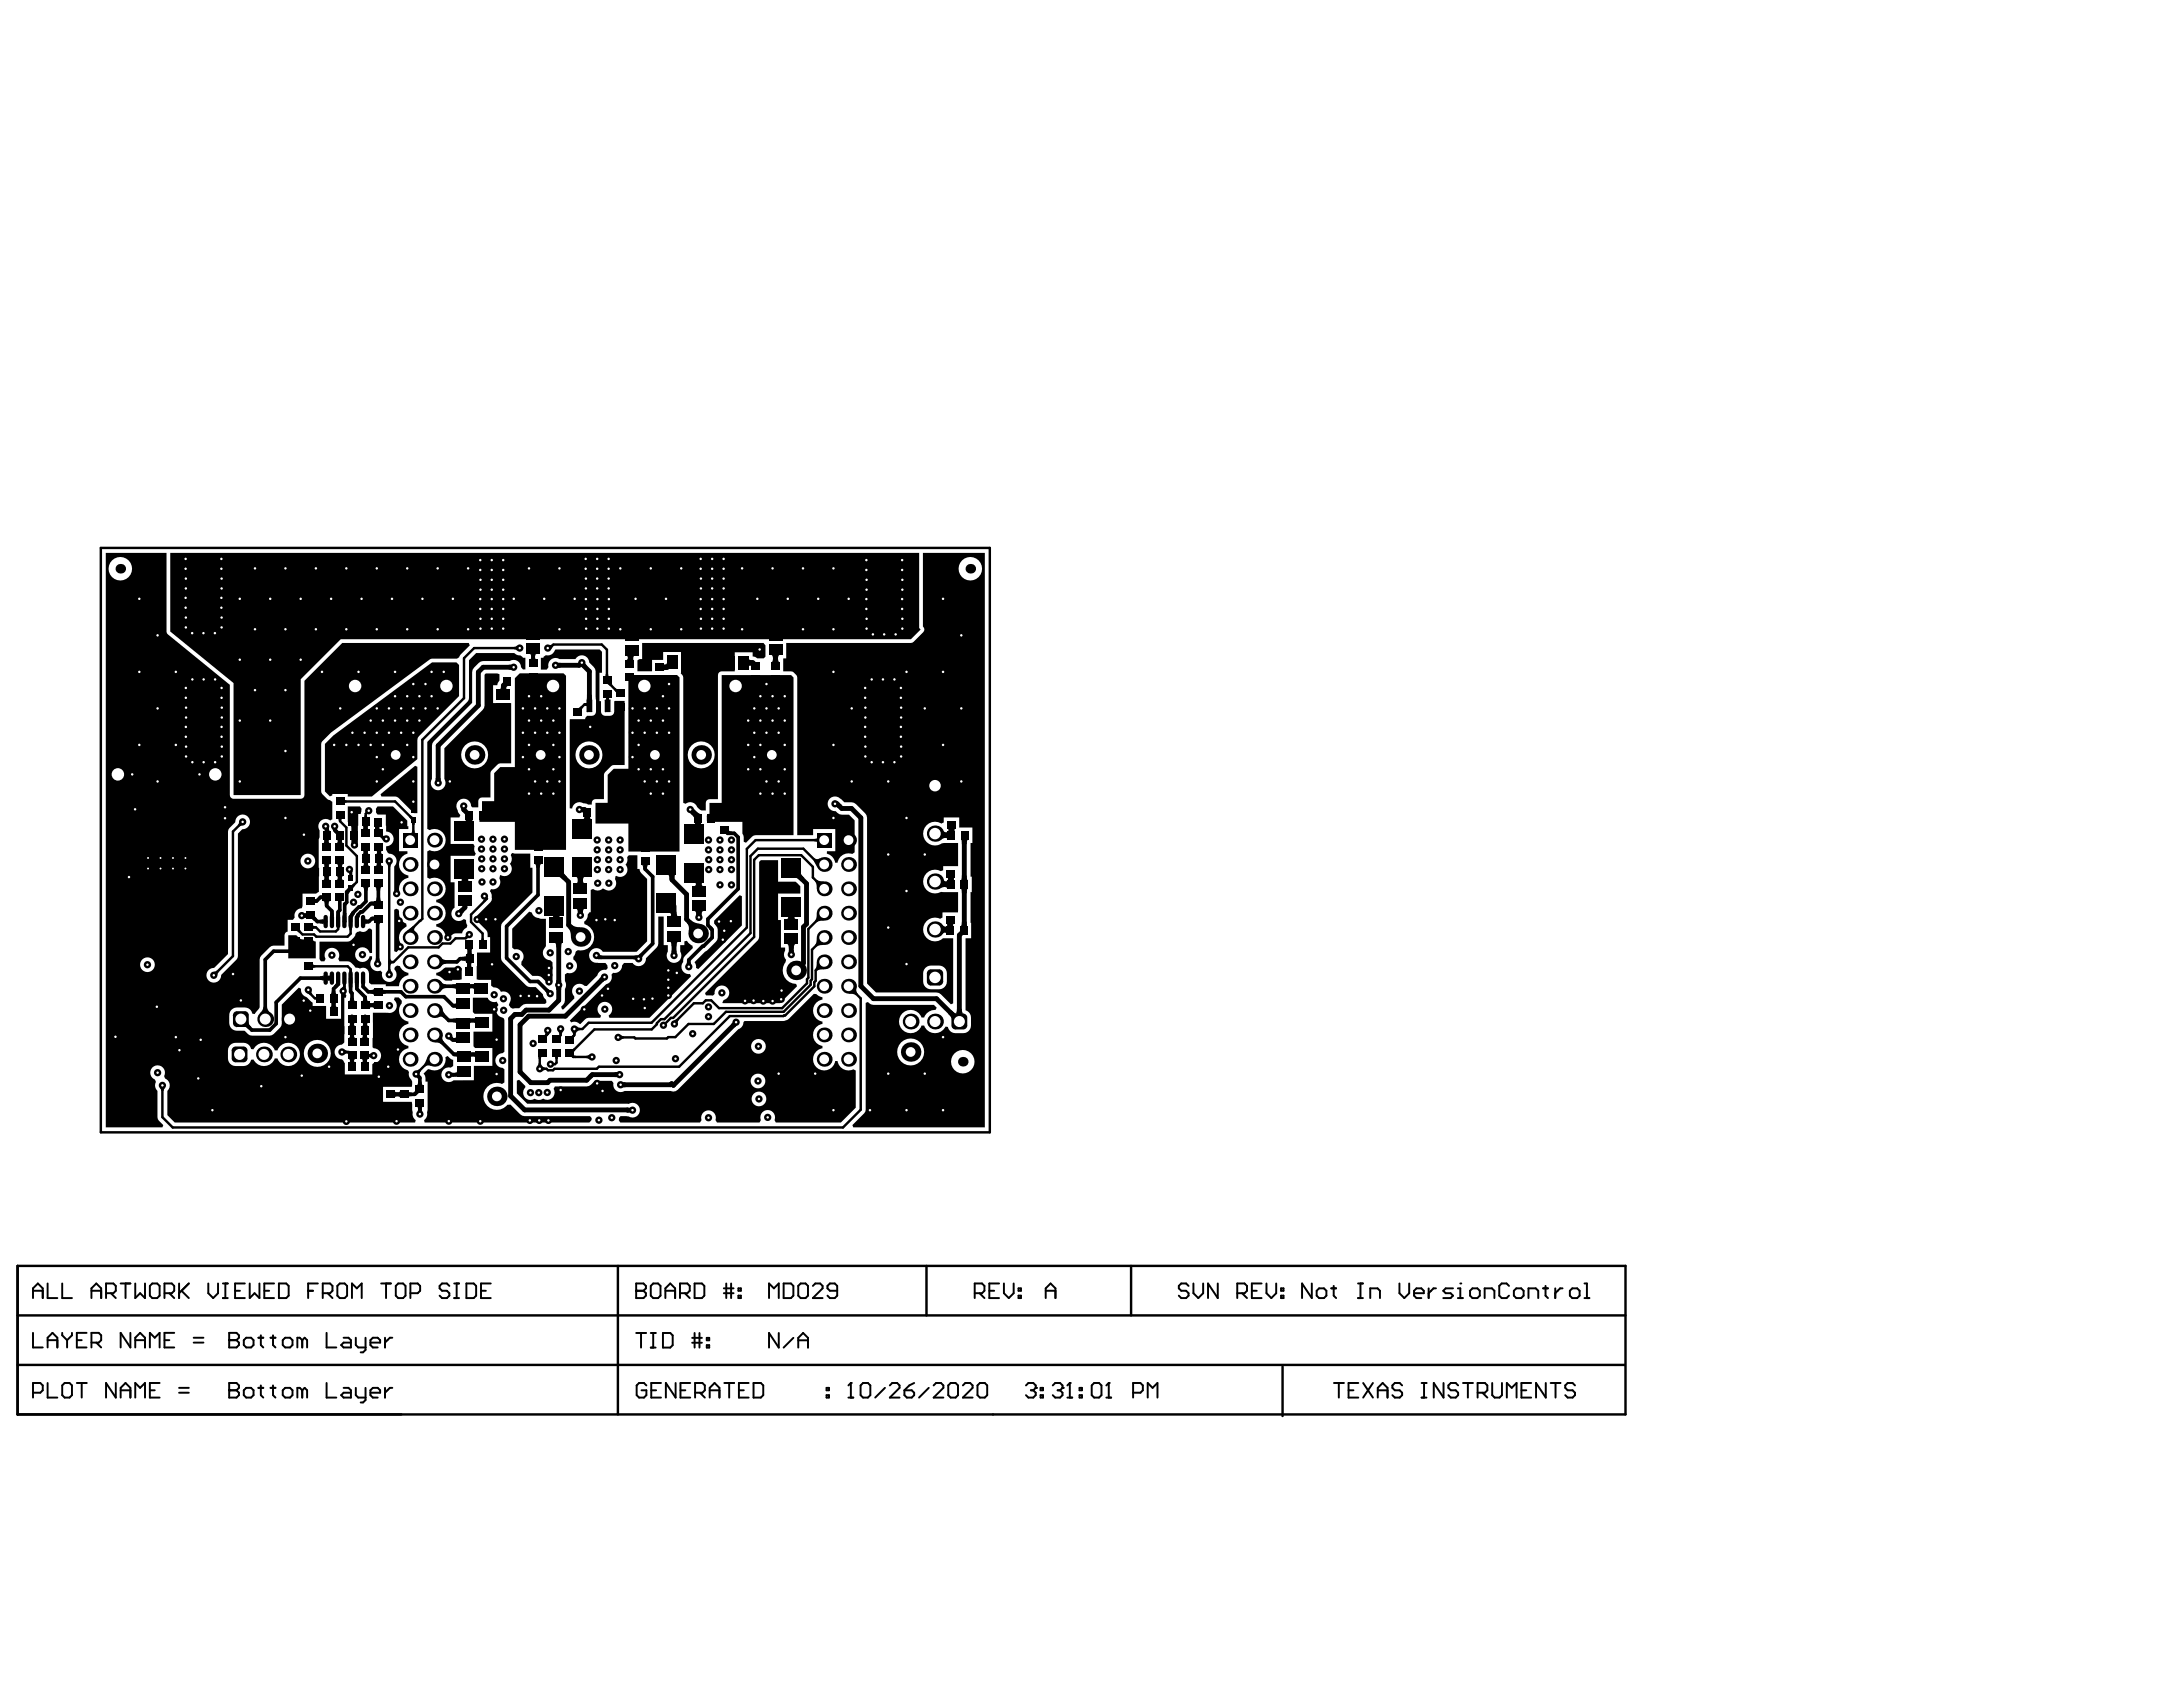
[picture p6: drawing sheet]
<svg xmlns="http://www.w3.org/2000/svg" width="279mm" height="216mm" viewBox="0 0 279 216" stroke-linecap="round" stroke-linejoin="round" font-family="sans-serif">
<g fill="none" stroke="#000" stroke-width=".31">
<path d="M12.9 70.1h113.8v74.8h-113.8zM66.5 82.9h-5.8l-1.3 1.3v5.1l-5.3 5.4v22.9l-1.6 1.5v.9M70.1 82.9h.3l.4-.4h6.2l.7 .6v4.1l1.5 1.5h.2M75.4 90.2h-.6l-.9 .9M77.7 88.9l.1 .1v1.2M31.1 105.2l-1.3 1.2v16l-2.4 2.4M43.3 117.9v1l-.3 .3h-2l-.6-.5h-.9M43.5 104.3v.8l.8 .8v2.3l1.4 1.4v3.3l-.8 .7M43.5 102.6h7.1l2.3 2.3v2.2l-.4 .4M44.7 111.3l.2 .1v1M44.9 117.9v1.6l-.4 .4h-4l-.3-.3h-1.5l-.9-.9M47.2 103.8l-.4 .3v1.1"/>
<path d="M48.4 106.6l.8 .8h.2M49.8 110.2v14.5M50.1 105.2h1.3M51.4 105.2h.1M60.1 119.6l-.5 .5h-1.3l-.7 .6h-1l-.5 .5h-3.9l-1.8 1.9h-.6M62 114.7l.3 .3-2 2.1v.9l1.5 1.5v1.4M105.5 107.5h-8.8l-1.1 1.1v10.1l-12.2 12.2h-8.1l-.8 .8h-1v.8l-.6 .6M105.5 110.6h-.7l-2-2h-5.8l-.9 1v9.8l-11.1 11h-.4l-1.2 1.3h-7.3l-3.1 3.1h-.1l.5 .5h2.4M105.5 120l-1.6 1.5v3.8l-.1 .2v.5l-3.5 3.5h-7.4l-1.5 1.5h-3.3l-1.7 1.7h-.9l-.1 .2h-4.1l-.1-.1h-2.1M105.5 113.8l-1.5-1.5v-1.4l-1.5-1.5h-5.4l-.6 .6v9.9l-10.3 10.4h-.3l-1 .9M105.5 116.9l-2 2v6.2l-.2 .2v.5l-3.2 3.2h-8.1l-1-1h-.7l-.3 .4h-1.2l-2.5 2.5v.1M39.5 126.7v.2l.8 .9h.7"/>
<path d="M39.5 123.7h5l.4 .3v1.2M43.8 134.6h.8l.5 .4M44.1 125.2v1.5l-.2 .1M46.7 135l1.1 .1M55.6 135.6h-.5l-1.8 1.9M70.1 131.9v.4l-.7 .7M71.2 134.7v1.3l-.2 .2h-.5M71.8 131.7v.8l-.6 .5M84.9 131.2h.1M105.5 123.6v-.5l-1.1 1.1v1.3l-.2 .2v.5l-3.7 3.8h-.2h-6.9l-6.5 6.5h-10.2l-.3 .3h-5.4l-.2 .2h-.7l-.2-.2h-.8v-1.8l.3-.3M108.6 126.2l1.6 1.6v14.2l-2.3 2.3h-85.8l-1.3-1.3v-4.1M2.2 162v19h205.8v-19h-205.7v19"/>
<path d="M2.2 174.7h205.8M2.2 168.3h205.8M79.1 162v19M118.6 162v6.3M144.8 162v6.3M164.2 174.9v6.3"/>
</g>
<g fill="none" stroke="#000" stroke-width=".25">
<path d="M4.2 165.2h1.3M4.2 166.1v-1.2l.6-.6 .7 .6v1.2M4.2 170.6v1.8h1.3M4.2 178.2h1l.3-.3v-.6l-.3-.3h-1v1.9M6.1 164.3v1.8h1.2M6.1 172.4v-1.2l.6-.6 .6 .6v1.2M6.1 177v1.9h1.2M6.1 171.5h1.2M8 177.3l.3-.3h.6l.3 .3v1.3l-.3 .3h-.6l-.3-.3zM8 164.3v1.8h1.2M8 170.6v.3l.6 .6M8.6 171.5v.9"/>
<path d="M9.2 170.6v.3l-.6 .6M9.8 177h1.3M9.8 171.5h.7M10.5 177v1.9M11.1 170.6h-1.3v1.8h1.3M11.7 165.2h1.2M11.7 171.8h.9l.3-.3v-.6l-.3-.3h-.9v1.8M11.7 166.1v-1.2l.6-.6 .6 .6v1.2M12.3 171.8l.6 .6M13.6 165.5h.9l.3-.3v-.6l-.3-.3h-.9v1.8M14.2 165.5l.6 .6M14.8 177v1.9l-1.2-1.9v1.9"/>
<path d="M15.4 178.9v-1.3l.7-.6 .6 .6v1.3M15.4 177.9h1.3M15.4 164.3h1.3M16.1 164.3v1.8M16.7 170.6v1.8l-1.3-1.8v1.8M17.3 164.3v1.8l.6-.6 .7 .6v-1.8M17.3 172.4v-1.2l.6-.6 .7 .6v1.2M17.3 178.9v-1.9l.6 .6 .7-.6v1.9M17.3 171.5h1.3M19.2 177.9h.6M19.2 164.6l.3-.3h.6l.3 .3v1.2l-.3 .3h-.6l-.3-.3zM19.2 172.4v-1.8l.6 .6 .6-.6v1.8"/>
<path d="M20.4 177h-1.2v1.9h1.2M21.1 165.5h.9l.3-.3v-.6l-.3-.3h-.9v1.8M21.1 171.5h.6M21.7 165.5l.6 .6M22.3 170.6h-1.2v1.8h1.2M22.9 178.2h1.3M22.9 177.6h1.3M22.9 164.3v1.8M23.2 165.2l1 .9M24.2 164.3l-1.3 1.2M24.8 171.8h1.2M24.8 171.2h1.2"/>
<path d="M26.7 164.3v1.2l.6 .6 .6-.6v-1.2M28.5 166.1h.7M28.5 164.3h.7M28.8 164.3v1.8M29.3 177.9h.1M29.3 171.5h.1M29.3 177h1l.3 .3v.3l-.3 .3 .3 .3v.4l-.3 .3h-1zM29.3 177.9h1M29.3 170.6h1l.3 .3v.3l-.3 .3 .3 .3v.3l-.3 .3h-1zM29.3 171.5h1M30.1 165.2h.6M31.2 177.9l.3-.3h.6l.3 .3v.7l-.3 .3h-.6l-.3-.3z"/>
<path d="M31.2 171.5l.3-.3h.6l.3 .3v.6l-.3 .3h-.6l-.3-.3zM31.3 164.3h-1.2v1.8h1.2M32 164.3v1.8l.6-.6 .6 .6v-1.8M33.1 177.6h.6M33.1 171.2h.6M33.4 170.9v1.2l.3 .3M33.4 177.3v1.3l.3 .3M33.8 165.2h.7M34.6 177.6h.7M34.6 171.2h.7M34.9 170.9v1.2l.4 .3M34.9 177.3v1.3l.4 .3"/>
<path d="M35.1 164.3h-1.3v1.8h1.3M35.7 164.3h.9l.3 .3v1.2l-.3 .3h-.9zM36.2 177.9l.3-.3h.6l.3 .3v.7l-.3 .3h-.6l-.3-.3zM36.2 171.5l.3-.3h.6l.3 .3v.6l-.3 .3h-.6l-.3-.3zM38.7 177.9l-.3-.3h-.3v1.3M38.7 171.5l-.3-.3h-.3v1.2M38.7 171.5v.9M38.7 177.9v1M38.7 177.9l.3-.3 .3 .3v1M38.7 171.5l.3-.3 .3 .3v.9M39.4 165.2h.7M40.7 164.3h-1.3v1.8"/>
<path d="M41.3 165.5h.9l.4-.3v-.6l-.4-.3h-.9v1.8M41.8 177v1.9h1.2M41.8 170.6v1.8h1.2M41.9 165.5l.7 .6M43.2 164.6l.3-.3h.6l.3 .3v1.2l-.3 .3h-.6l-.3-.3zM44 177.6h.6l.3 .3v1h-.9l-.3-.3 .3-.4h.9M44 171.2h.6l.3 .3v.9h-.9l-.3-.3 .3-.3h.9M45 166.1v-1.8l.7 .6 .6-.6v1.8M45.5 177.6v1l.3 .3h1M45.5 171.2v.9l.3 .3h1M46.8 171.2v1.6l-.3 .3h-.3M46.8 177.6v1.6l-.3 .3h-.3"/>
<path d="M47.4 178.2h1.3v-.3l-.4-.3h-.6l-.3 .3v.7l.3 .3h.6M47.4 171.8h1.3v-.3l-.4-.3h-.6l-.3 .3v.6l.3 .3h.6M48.8 164.3h1.2M49.3 171.2v1.2M49.3 177.6v1.3M49.4 164.3v1.8M50.2 177.6h-.3l-.6 .6M50.2 171.2h-.3l-.6 .6M50.7 164.6l.3-.3h.6l.3 .3v1.2l-.3 .3h-.6l-.3-.3zM52.5 165.5h1l.3-.3v-.6l-.3-.3h-1v1.8M57.5 164.6l-.3-.3h-.6l-.3 .3v.3l.3 .3h.6l.3 .3v.3l-.3 .3h-.6l-.3-.3M58.1 166.1h.7"/>
<path d="M58.1 164.3h.7M58.4 164.3v1.8M59.7 164.3h.9l.3 .3v1.2l-.3 .3h-.9zM61.6 165.2h.6M62.8 164.3h-1.2v1.8h1.2M81.4 165.2h.1M81.4 165.2h1M81.4 164.3h1l.3 .3v.3l-.3 .3 .3 .3v.3l-.3 .3h-1zM81.4 170.6h1.3M82 170.6v1.9M82.7 177.3l-.3-.3h-.6l-.3 .3v1.3l.3 .3h.6l.3-.3v-.7h-.6M83.3 164.6l.3-.3h.6l.3 .3v1.2l-.3 .3h-.6l-.3-.3z"/>
<path d="M83.3 170.6h.6M83.3 172.5h.6M83.4 177.9h.6M83.6 170.6v1.9M84.6 177h-1.2v1.9h1.2M84.9 170.6h.9l.3 .3v1.3l-.3 .3h-.9zM85.2 165.2h1.2M85.2 166.1v-1.2l.6-.6 .6 .6v1.2M86.5 177v1.9l-1.3-1.9v1.9M87 165.5h1l.3-.3v-.6l-.3-.3h-1v1.8M87.1 177.9h.6M87.7 165.5l.6 .6"/>
<path d="M88.3 177h-1.2v1.9h1.2M88.6 171.8h1.2M88.6 171.2h1.2M88.9 164.3h.9l.3 .3v1.2l-.3 .3h-.9zM88.9 170.6v1.9M89 178.2h.9l.3-.3v-.6l-.3-.3h-.9v1.9M89.5 170.6v1.9M89.6 178.2l.6 .7M90.5 171.2h.3v.3h-.3zM90.5 172.2h.3v.3h-.3zM90.8 177.9h1.3M90.8 178.9v-1.3l.7-.6 .6 .6v1.3"/>
<path d="M92.6 165.5h1.3M92.6 164.9h1.3M92.7 177h1.2M93 164.3v1.8M93.3 177v1.9M93.6 164.3v1.8M94.5 164.9h.3v.3h-.3zM94.5 165.8h.3v.3h-.3zM94.6 177.9h.6M95.8 177h-1.2v1.9h1.2M96.4 177h1l.3 .3v1.3l-.3 .3h-1zM98.4 166.1v-1.8l.7 .6 .6-.6v1.8"/>
<path d="M99.7 170.6v1.9l-1.3-1.9v1.9M100.3 164.3h.9l.3 .3v1.2l-.3 .3h-.9zM101.5 171.2l-1.2 1.3M102.2 164.6l.3-.3h.6l.3 .3v1.2l-.3 .3h-.6l-.3-.3zM102.2 172.5v-1.3l.6-.6 .6 .6v1.3M102.2 171.5h1.2M104 164.6l.3-.3h.7l.3 .3v.3l-1.3 1.2h1.3M105.8 178.6h.3v.3h-.3zM105.8 177.6h.3v.3h-.3zM107.2 165.2h-1l-.3-.3v-.3l.3-.3h.6l.4 .3v1.2l-.4 .3h-.6l-.3-.3M108.6 178.9h.6M108.9 177h.1"/>
<path d="M108.9 177v1.9M108.9 177l-.3 .3M110.1 177.3l.4-.3h.6l.3 .3v1.3l-.3 .3h-.6l-.4-.3zM113.3 177.6l-1.3 1.3M113.9 177.3l.3-.3h.6l.3 .3v.3l-1.2 1.3h1.2M115.8 177.9h.9l.3 .3v.4l-.3 .3h-.6l-.3-.3zM117 177l-.6 .3-.6 .6M118.9 177.6l-1.3 1.3M119.5 177.3l.3-.3h.6l.3 .3v.3l-1.2 1.3h1.2M121.4 177.3l.3-.3h.6l.3 .3v1.3l-.3 .3h-.6l-.3-.3zM123.2 177.3l.3-.3h.7l.3 .3v.3l-1.3 1.3h1.3M124.8 165.5h.9l.3-.3v-.6l-.3-.3h-.9v1.8"/>
<path d="M125.1 177.3l.3-.3h.6l.4 .3v1.3l-.4 .3h-.6l-.3-.3zM125.4 165.5l.6 .6M126.6 165.2h.6M127.9 164.3h-1.3v1.8h1.3M128.5 164.3v1.2l.6 .6 .6-.6v-1.2M130.4 164.9h.3v.3h-.3zM130.4 165.8h.3v.3h-.3zM131.3 177.3l.3-.3h.6l.4 .3v.3M131.9 177.9h.3M132.2 177.9l.4 .3v.4l-.4 .3h-.6l-.3-.3M132.6 177.6h.1M132.6 177.6l-.4 .3"/>
<path d="M133.2 178.6h.3v.3h-.3zM133.2 177.6h.3v.3h-.3zM133.8 166.1v-1.2l.7-.6 .6 .6v1.2M133.8 165.2h1.3M134.7 177.3l.4-.3h.6l.3 .3v.3M135.4 177.9h.3M135.7 177.9l.3 .3v.4l-.3 .3h-.6l-.4-.3M136 177.6h.1M136 177.6l-.3 .3M136.6 178.9h.6M136.9 177h.1M136.9 177v1.9"/>
<path d="M136.9 177l-.3 .3M138.2 178.6h.3v.3h-.3zM138.2 177.6h.3v.3h-.3zM139.7 177.3l.3-.3h.7l.3 .3v1.3l-.3 .3h-.7l-.3-.3zM141.6 178.9h.6M141.9 177h.1M141.9 177v1.9M141.9 177l-.3 .3M145 178.2h1l.3-.3v-.6l-.3-.3h-1v1.9M146.9 178.9v-1.9l.6 .6 .6-.6v1.9M152.1 164.6l-.3-.3h-.6l-.3 .3v.3l.3 .3h.6l.3 .3v.3l-.3 .3h-.6l-.3-.3M152.7 164.3v1.2l.7 .6 .6-.6v-1.2"/>
<path d="M155.9 164.3v1.8l-1.3-1.8v1.8M158.4 165.5h.9l.3-.3v-.6l-.3-.3h-.9v1.8M159 165.5l.6 .6M160.2 165.2h.6M161.5 164.3h-1.3v1.8h1.3M162.1 164.3v1.2l.6 .6 .6-.6v-1.2M164 164.9h.3v.3h-.3zM164 165.8h.3v.3h-.3zM167.9 164.3v1.8l-1.3-1.8v1.8M168.5 165.2l.3-.3h.7l.3 .3v.6l-.3 .3h-.7l-.3-.3zM170.4 164.9h.6M170.7 164.6v1.2l.3 .3"/>
<path d="M170.7 177h1.3M171.4 177v1.9M172.6 177.9h.6M173.8 166.1h.6M173.8 164.3h.6M173.8 177h-1.2v1.9h1.2M174.1 164.3v1.8M174.5 177l1.2 1.9M175.4 166.1v-1.2h.9l.3 .3v.9M175.7 177l-1.2 1.9M176.3 177.9h1.3M176.3 178.9v-1.3l.7-.6 .6 .6v1.3"/>
<path d="M179.1 164.3v1.2l.6 .6 .7-.6v-1.2M179.5 177.3l-.4-.3h-.6l-.3 .3v.3l.3 .3h.6l.4 .3v.4l-.4 .3h-.6l-.3-.3M181 165.5h1.2v-.3l-.3-.3h-.6l-.3 .3v.6l.3 .3h.6M181.9 177h.7M181.9 178.9h.7M182.3 177v1.9M182.9 164.9v1.2M183.8 164.9h-.3l-.6 .6M184.8 177v1.9l-1.3-1.9v1.9M186 164.9h-1l-.3 .3 .3 .3h.7l.3 .3-.3 .3h-1M186.6 166.1h.6M186.6 164.9h.3v1.2"/>
<path d="M186.6 177.3l-.3-.3h-.6l-.3 .3v.3l.3 .3h.6l.3 .3v.4l-.3 .3h-.6l-.3-.3M186.9 164.3h.1M187.2 177h1.3M187.9 177v1.9M188.5 164.9h.6l.3 .3v.6l-.3 .3h-.6l-.3-.3v-.6zM189.1 178.2h1l.3-.3v-.6l-.3-.3h-1v1.9M189.7 178.2l.7 .7M190 166.1v-1.2h1l.3 .3v.9M191 177v1.6l.3 .3h.6l.3-.3v-1.6M192.9 178.9v-1.9l.6 .6 .6-.6v1.9M193.1 164.6l-.3-.3h-.6l-.3 .3v1.2l.3 .3h.6l.3-.3M193.8 165.2l.3-.3h.6l.3 .3v.6l-.3 .3h-.6l-.3-.3z"/>
<path d="M194.7 177.9h.6M195.6 166.1v-1.2h1l.3 .3v.9M196 177h-1.3v1.9h1.3M197.5 164.9h.6M197.8 164.6v1.2l.3 .3M197.8 177v1.9l-1.2-1.9v1.9M198.5 177h1.2M199.1 164.9v1.2M199.1 177v1.9M200 164.9h-.3l-.6 .6M200.9 165.2l.3-.3h.7l.3 .3v.6l-.3 .3h-.7l-.3-.3zM201.6 177.3l-.3-.3h-.7l-.3 .3v.3l.3 .3h.7l.3 .3v.4l-.3 .3h-.7l-.3-.3"/>
<path d="M202.8 166.1h.6M202.8 164.3h.3v1.8"/>
</g>
<g fill="#000">
<path d="M48.7 101.6l4.4-3.6 .3 .1v6h-.4l-2.2-2.1-2-.1zM55.8 99.6h.6v.3h-.6zM41.6 95.2l1.1-1.1 12.6-9.3h3.1l.4 .3v4l-5.3 5.3-.1 2.8-5.8 4.7h-3.1v-.3h-2v.2l-.3 .1-.6-.6zM64.4 87.8h.7a.48 .48 0 0 0-.4 .6h-.6zM64.1 87.7h.6l.2 .5h-.9zM65.1 85.1h.3v.6h-.3zM65.8 82.8l.4-.2v.7l-.4-.2zM67.8 83.7h.9l-.2 .1v.4h-.5l-.1-.4zM68 83.9h.5v.4l.2 .1h-.9l.1-.1zM70.3 82.5l.4-.1 .1 .4-.3 .3zM71.4 84.8h.3v.7h-.3zM65.9 86.8l.6-.6h5.6l.3 .3v22.3h-6.5v-3.6h-4.5l-.1-1 .3-.3h.1v-1.4h1.5v-3.6l.8-.7h1.9z"/>
<path d="M74.4 85.3l.5-.4 .2 .3-.6 .2zM73.9 90.6h.2l.3-.2 .3 .1-.3 .3v.2zM74.8 90l.4-.1v.5l-.4-.1zM74.8 90l.3-.1v.5l-.3-.1zM75.1 88.9h.6l.1 .7h-.7zM77.5 89.3h.6h-.1l-.1 .3h-.3v-.3zM77.5 86.3h.3l.1 .2 .1 .1h-.6l.1-.1zM77.6 89.2h.3l.1 .3h.1h-.6h.1zM77.6 87.5l.6-.2v.1l.2 .3-.4 .1zM78.8 88l.2 .3h.2l-.3 .5-.1-.2-.2-.2zM80.1 83.9h1.2a.48 .48 0 0 0-.3 .6h-.6v-.2a.35 .35 0 0 0-.3-.4zM80.4 83.9h.6l.1 .6h-1a.48 .48 0 0 0 .3-.6z"/>
<path d="M84.7 85.1h.2a.36 .36 0 0 0 .4-.3v.9h-.6zM85 85l.4 .1v.6l-.4 .1zM80.4 87l.6-.6h5.7l.3 .3v22.3h-6.6v-3.6h-4.2v-2.7h1.6v-3.5l.8-.8h1.8zM95.6 84.5l.6 .2v.7a.48 .48 0 0 0-.6-.3zM95.9 84.3l.1 .1 .4 .1v.6l-.4 .1-.1 .1zM98.6 83.8h1.3a.48 .48 0 0 0-.3 .6h-.7v-.2a.35 .35 0 0 0-.3-.4zM98.9 84.1h.7v.5l.2 .1h-1.1l.2-.1zM92.4 86.4h8.9l.3 .3v20.2h-4.9l-.4 .2-.8 .8-.3-.2v-.6l-.2-.4v-1.5h-4.5v-.8l.2-.2h.1v-1.4h1.6zM21.8 70.8h95.8v9.6l.2 .2-1.2 1.2h-73l-5.1 5.1v14.9h-8.6v-14.4l-8.1-6.6zM30.6 105.2l.5 .4-.4 .2-.3-.2zM37.9 119.2l.4-.4v.1l.2 .3-.2 .2-.3-.2zM38.7 116.9h.4l.1-.2v.8l-.5-.1z"/>
<path d="M39 116.9h.3v.5l-.3 .1zM39.5 117.5l.7-.6v.2l.4 .5-.4 .3a.71 .71 0 0 0-.6-.4zM40.1 118.4v.1h.3v.3l-.3 .1v.1zM40.2 115l.3 .1v.5h-.3zM40.9 117.7l.4-.1 .1-.1v.9l-.1-.2h-.4zM41 114.6h.3v.5h-.3zM41.4 107.4h.8l-.1 .1-.1 .4h-.5v-.4zM41.3 115.3h1l-.2 .1-.1 .4h-.4l-.1-.4zM41.3 112.1h1l-.2 .1-.1 .4h-.4l-.1-.4zM41.3 110.6h1l-.2 .1-.1 .4h-.4l-.1-.4zM41.5 106.2l.6-.3v.4l-.5 .2zM41.5 107.4h.5l.1 .4 .1 .1h-.9l.2-.1z"/>
<path d="M41.6 112.2h.4l.1 .3 .2 .1h-1l.2-.1zM41.6 110.6h.4l.1 .4 .2 .1h-1l.2-.1zM41.6 105.9h.5l.1 .4 .1 .1h-.9l.2-.1zM42.2 116.7h.5v.6h-.5zM42.6 106.1h.6l.1 .2-.4 .3zM43 106.1l.4 .3-.4 .5-.3-.5zM43.1 118.1h.3v.5h-.3zM43 112.1h1l-.2 .1-.1 .4h-.4l-.1-.4zM43 107.4h1l-.2 .1-.1 .4h-.4l-.1-.4zM43.1 110.6h.9l-.2 .1v.4h-.5l-.1-.4zM43.2 104.8h.6l-.1 .1v.2h-.3l-.1-.2zM43 116.7h.5v.6h-.5z"/>
<path d="M43.3 112.2h.4l.1 .3 .2 .1h-1l.2-.1zM43.3 107.4h.4l.1 .4 .2 .1h-1l.2-.1zM43.3 110.6h.5v.4l.2 .1h-.9l.1-.1zM44.6 113.5l.4 .5-.5 .3-.2-.4zM43.9 116.7l.4 .2v.4h-.5zM44 102.3l.1 .1h.2v.3l-.2 .1-.1 .1zM44.7 118.1h.3v.5h-.3zM44.6 118.6h.5l-.1 .5h-.3zM44.6 111.7l.6-.3-.1 .5-.3 .1zM44.8 111.7h.3v.3l.1 .1h-.6l.1-.1zM44.8 113.3h.2l.3-.2 .1 .2-.2 .3v.2zM44.9 113.4l.4-.3 .2 .2-.4 .3z"/>
<path d="M44.5 103.2h1.6l.2 .3-.1 .7h-.4v4.2l-.3 .1-.5-.5v-2.1l-.1-.2-.4-.5zM46.3 105.7h1l-.2 .1-.1 .3h-.4l-.1-.3zM46.3 108.8h1l-.2 .2-.1 .3h-.4l-.1-.3zM46.4 110.3l.9 .1-.2 .1v.3h-.5l-.1-.3zM46.4 113.5h.9l-.2 .1v.4h-.5l-.1-.4zM46.7 104.3h.3v.3l.1 .1h-.6l.1-.1zM46.6 105.7h.4l.1 .3 .2 .1h-1l.2-.1zM46.6 108.8h.4l.1 .4 .2 .1h-1l.2-.1zM46.6 110.4h.5v.3l.2 .1h-.9l.1-.1zM46.7 117.5l.2 .1 .3 .1v.5h-.3l-.2 .2zM47.5 115.4l.4-.1v.8l-.1-.2h-.3zM40.9 120.5h3.6a1.32 1.32 0 0 0 1-1 .82 .82 0 0 1 1-.2l.3-.1 .5-.4 .3 .2v3h-.3a.94 .94 0 0 0-1.4-.6 .94 .94 0 0 0 0 1.6 .94 .94 0 0 0 1.4-.6h.3v.3a.93 .93 0 0 0 0 1.2 .93 .93 0 0 0 1.1 .3l.2 .3a.95 .95 0 0 0 1.2 1.1 .95 .95 0 0 0 .4-1.6l.1-.3 .2-.1h.4a1.34 1.34 0 0 0 1.1 .9v.3a1.41 1.41 0 0 0-1.2 1.4h-1.7v-.2h-1.9l-.3-.3v-1.1a.74 .74 0 0 0-1.1-.6l-.6-.2a1.39 1.39 0 0 0-1-.8h-1.1l-.1-.3a.94 .94 0 0 0-.8-1.4 .94 .94 0 0 0-.8 1.4l-.2 .3h-.4l-.2-.3z"/>
<path d="M47.6 117.3l.3-.1v.7l-.3-.1zM47.9 105.8h.8l-.1 .1-.1 .3h-.5zM48 113.5h.9l-.2 .1v.4h-.5l-.1-.4zM48 110.4l1-.1-.2 .2-.1 .3h-.4l-.1-.3zM48.1 108.8h.8l-.1 .2v.3h-.5l-.1-.3zM48 105.7h.5l.1 .3 .1 .1h-.8zM48.2 114.9h.5v.3l.2 .1h-.9l.1-.1zM48.3 110.4h.4l.1 .3 .2 .1h-1l.2-.1zM48.3 108.8h.5v.4l.2 .1h-.9l.1-.1zM48.9 106.9l.2 .1 .1-.1-.2 .7-.2-.4zM48.5 107.1l.4-.4v.2l.3 .3-.3 .1-.3-.2zM49.5 110.5h.6l-.1 .4h-.3z"/>
<path d="M50.7 105.1l.4-.2v.7l-.4-.2zM50.6 104.9l.1 .1 .2 .1v.3h-.2l-.1 .1zM50.5 116.4l.2-.1 .3 .1 .1 .3a1.38 1.38 0 0 0 .9 1.5l.1 .3a1.99 1.99 0 0 0-1 1.5v.4l.4 .7-.8 .8-.2-.2zM48.3 103.2h2l1.8 1.8v.7h.2v.4h-1.2v2.8h1l.1 .3a1.42 1.42 0 0 0-1.1 1.5 1.42 1.42 0 0 0 1.2 1.3v.4a1.4 1.4 0 0 0-1.1 1.8l-.2 .3-.3 .1-.2-.1v-3.6a.95 .95 0 0 0 .2-1.1 .95 .95 0 0 0-.9-.5 .94 .94 0 0 1-.4-1 .95 .95 0 0 0 1-1 .95 .95 0 0 0-1-.9v-2.2h-1.1a.81 .81 0 0 1 0-1zM52.5 104.3l.3 .2h.2l-.4 .5v-.1l-.2-.3zM52.6 105.3h.6h-.1v.3h-.4v-.3zM52.7 106.3h.4v.2l.1 .1h-.6l.1-.1zM52 119.2l.8-.7 .3 .2a.45 .45 0 0 0 .1 .6zM58.9 112.4h1.2a.48 .48 0 0 0-.3 .7h-.6v-.3a.35 .35 0 0 0-.3-.4zM58.7 116.5l.2-.2 .5 .4-.2 .2zM59.6 119.7l.4 .4-.3 .1-.2-.2zM59.6 104.8h.9l-.1 .2v.5h-.7v-.5z"/>
<path d="M59.2 112.2h.6v.2a.35 .35 0 0 0 .3 .4h-1.2a.48 .48 0 0 0 .3-.6zM59.7 104.5h.7a.58 .58 0 0 0 .1 .6h-1.1a.48 .48 0 0 0 .3-.6zM61.9 115.1l.5-.2-.2 .5-.4-.1zM65.6 109.2h.3h2v1.9h.2v3.1l-3.9 4.1v4.6l3.1 3.2 .5 .2h.8l.9 .9a.88 .88 0 0 0 .4 .7v.4l-.1 .2h-2.5h-.3l-.5 .5h-.6a.57 .57 0 0 1-.7-.2 .57 .57 0 0 1 .1-.7 .94 .94 0 0 0-1.2-1.2 .91 .91 0 0 0-.9-.5l-.3-.3v-.7l-1.9-.1 .1-3.4h1.6v-2h-.3v-.7l-1.5-1.5v-.4l2-2v-.9l-.2-.3 .2-.3a.94 .94 0 0 0 .9-.4 .94 .94 0 0 0 .1-1l.1-.4a.98 .98 0 0 0 1.2-.2 .98 .98 0 0 0 .1-1.2 .93 .93 0 0 0 .1-1.1zM65.6 118.8l2.1-2.1 .4 .1a.93 .93 0 0 0 .8 .7l.3 .1h.7v3.5a.99 .99 0 0 0-.4 1.1 .99 .99 0 0 0 .9 .7l.3 .3v2.4l-.1 .3-.3 .1-1.2-1.1h-1l-1.4-1.4v-.4a.97 .97 0 0 0 .2-1.2 .97 .97 0 0 0-1.1-.4l-.2-.2zM68.4 110.6h.9l-.1 .1-.1 .3h-.5v-.3zM70.6 117.1h1.2a.48 .48 0 0 0-.3 .6h-.6v-.2a.35 .35 0 0 0-.3-.4zM70.9 116.8h.6v.2a.35 .35 0 0 0 .3 .4h-1.2a.48 .48 0 0 0 .3-.6zM71.2 112.2l.9-.9a.52 .52 0 0 0 .2 .7l.3 .2-.5 .5a.93 .93 0 0 0-.8-.5zM72.7 118.8l.5-.5 .4 .3 .7 .1-1.2 1.2a1.55 1.55 0 0 0-.4-1.1zM73.7 116.3h1.2a.48 .48 0 0 0-.3 .6h-.6v-.2a.35 .35 0 0 0-.3-.4zM73.7 112.2h1.2a.48 .48 0 0 0-.3 .6h-.6v-.2a.35 .35 0 0 0-.3-.4z"/>
<path d="M74.2 103.3l.5 .1v.7l-.1-.1-.4-.1zM74 116.5h.6v.3h-.6zM74 112.5h.6v.2a.35 .35 0 0 0 .3 .4h-1.2a.48 .48 0 0 0 .3-.6zM74.7 104.5h1l-.2 .1v.5h-.6l-.1-.5zM74.9 104.2h.6v.5l.2 .2h-1.2a.48 .48 0 0 0 .4-.7zM75.6 113.9l.3-.1a.93 .93 0 0 0 1.3-.1 .98 .98 0 0 0 1.3 .1 .98 .98 0 0 0 .2-1.3l.1-.4h.1a.94 .94 0 0 0 1.2-.2 .94 .94 0 0 0 0-1.2 .91 .91 0 0 0 .2-1l.2-.2h1.1v1.7h.3l.2 .5 .7 .8v8l-1.3 1.3h-4.3a.96 .96 0 0 0-1.3-.4 .96 .96 0 0 0-.5 1.2 .96 .96 0 0 0 1.2 .6h.9l.2 .4 .1 .2a.31 .31 0 0 1-.4 .3 .97 .97 0 0 0-1 .8l-1.3 1.3h-.3a.94 .94 0 0 0-1.3 0 .94 .94 0 0 0 0 1.3v.3l-1.4 1.4h-.2l-.1-.4 .4-.5 .1-.3v-1.5a1 1 0 0 0 0-1v-.8a1 1 0 0 1 .9-.2 .94 .94 0 0 0 .6-.7 .94 .94 0 0 0-.4-1v-.3l.3-.7 .3-.2a1.72 1.72 0 0 0 2-1.3 1.72 1.72 0 0 0-1.2-2v-.4a.91 .91 0 0 0 .4-.8l.2-.4h.2zM82.1 110.7h.9l-.1 .2-.1 .3h-.5v-.3zM84.3 117.3h.6v3.7h.6v.8a.94 .94 0 0 0 .8 1.4 .94 .94 0 0 0 .8-1.4v-.8h.5v-.5l.3-.1 .2 .3 .5 .3 .1 .3-1.2 1.3-.1 .5a.93 .93 0 0 0-.1 1.1 .93 .93 0 0 0 1 .4l.2 .3-5.4 5.4h-5.1l-.1-.4a.94 .94 0 0 0 .2-1.4 .94 .94 0 0 0-1.4 0 .94 .94 0 0 0 .2 1.4l-.1 .4h-1.7l-.9 .8a1.12 1.12 0 0 0-1.1-.3l-.2-.2 4.7-4.6a.93 .93 0 0 0 .7-1.2l.2-.3a.93 .93 0 0 0 1.1-.9l.3-.4h1.1a.93 .93 0 0 0 1 .4 .93 .93 0 0 0 .7-1l1.5-1.6zM85.4 111.9h1l-.1 .2v.4h-.6v-.2a.36 .36 0 0 0-.3-.4zM85.6 116.8h.9l.1 .6h-.6l-.1-.2a.36 .36 0 0 0-.3-.4zM86 116.7h.6v.2a.35 .35 0 0 0 .3 .4h-1.3a.48 .48 0 0 0 .4-.6zM87.9 118.1l.5-.3 .5 .2 .7 .2-1.5 1 .1-.3a1.02 1.02 0 0 0-.3-.8z"/>
<path d="M88.3 104.1l.5-.5 .2 .2-.4 .5zM88.8 103.6l.2 .1-.4 .6-.2-.2zM88.4 104.1l.5-.3a.96 .96 0 0 0 .9 .4l-.9 .8a.48 .48 0 0 0-.3-.6zM88.4 104l.6-.2 .4 .3 .4 .1-.9 .7a.46 .46 0 0 0-.3-.6zM88.8 105.2h1l-.1 .2-.1 .5h-.6v-.5zM88.8 112.9h1.2a.48 .48 0 0 0-.3 .6h-.6v-.2a.35 .35 0 0 0-.3-.4zM88.8 116.6h1.3a.48 .48 0 0 0-.3 .6h-.7v-.2a.35 .35 0 0 0-.3-.4zM89 104.9h.6l.1 .3a.35 .35 0 0 0 .3 .4h-1.3a.48 .48 0 0 0 .3-.7zM89.1 112.8h.6l.1 .2a.35 .35 0 0 0 .3 .4h-1.3a.48 .48 0 0 0 .3-.6zM89.1 116.8h.7v.3h-.7zM93.3 106.2l.1 .2h.3v.5l-.4-.1zM91.4 117.8l3.3-3.2 .3 .1v3.7l-5.6 5.6-.3-.1v-.4l-.2-.4 2.8-2.6a1.99 1.99 0 0 0 0-2l-.3-.3z"/>
<path d="M97.2 110.3l.2-.2h2.2v2.7h2.2l.6 .6v1h-2.8v3.3h.4v3.6h.5v.4a.94 .94 0 0 0 .1 1.1l-.1 .4a1.71 1.71 0 0 0-.1 1.8 1.71 1.71 0 0 0 1.5 .9l.1 .3-2.2 2.2h-7.3l.1-.4a.94 .94 0 0 0 .7-1.1 .94 .94 0 0 0-1.1-.8 .94 .94 0 0 0-.7 1.1 .33 .33 0 0 1-.5 .2h-.6l-.2-.3 6.9-6.9zM100.7 117.3h1.2a.48 .48 0 0 0-.3 .6h-.6v-.2a.35 .35 0 0 0-.3-.4zM101 117h.6v.2a.35 .35 0 0 0 .3 .4h-1.2a.48 .48 0 0 0 .3-.6zM101.6 112.4l.9-.9a.52 .52 0 0 0 .2 .6l.2 .3-.4 .4a.93 .93 0 0 0-.8-.5zM104.2 107.4l.3-.1v-.1v.6v-.1h-.3zM104.2 109.8l.4 .1 .4-.1-.4 1.3-.5-.9zM104.5 116.9l1 .9-.6 .1-.4 .1-.2-.2 .2-.3zM104.3 112.8l.2-.2 .4 .1 .6 .1-1 .9v-.6zM107.3 102.7l.4 .3-.4 .5-.2-.2zM120.5 118.6h.6v1a.48 .48 0 0 0-.6-.3zM120.6 112.9l.5-.1 .1-.1v1l-.1-.2h-.5zM120.7 106.6l.4-.1 .2-.1v1l-.2-.1-.4-.1z"/>
<path d="M120.6 112.4l.3 .4 .4 .1-.2 .6-1 .3zM120.5 106.1l.4 .4 .4 .1-.1 .6-.5 .1-.4 .3zM120.4 118.2l.4 .3 .5 .1v.7l-.5 .1-.4 .3zM121.1 118.2h1l-.1 .2-.1 .4h-.6v-.4zM121.2 112.3h1l-.1 .1-.1 .5h-.6l-.1-.5zM121.3 106.1h1l-.2 .1v.5h-.6l-.1-.5zM121.3 117.9h.6l.1 .5 .1 .2h-1l.2-.2zM121.4 112h.6l.1 .5 .1 .2h-1l.1-.2zM121.5 105.8h.6v.4l.2 .2h-1l.1-.2zM123 107.4h1l-.2 .2-.1 .4h-.6zM122.9 113.7h1l-.1 .2-.1 .4h-.6v-.4zM123.1 117.9h.6l.1 .7h-1l.2-.2z"/>
<path d="M123.1 112h.6l.1 .5 .1 .2h-1l.2-.2zM20.5 139.2h.6l-.2 .4h-.3zM27.4 124.3l.4-.1 .2 .2-.2 .4zM31.2 131.4l.6-.6v.2l.3 .4-.3 .3a.64 .64 0 0 0-.6-.3zM33.7 128.8h.5l.1 .5 .4 .4h-1.5l.4-.4zM36.9 119.7h1l.6 .5h1.4l.5 .3v2.2h-3.5zM39.3 127.1l.6-.2 .1 .3-.3 .2zM40.3 127.6h.2v.4l-.2-.1zM40.1 123.4v.1h.3v.3l-.3 .1v.1zM40.9 124.9h.4l.1-.2v.9l-.1-.1-.4-.1zM41.7 124.9h.4l.1-.2v.9l-.1-.1-.4-.1zM42 124.7l.1 .2h.3v.5l-.3 .1-.1 .1z"/>
<path d="M42.2 128.3h1l-.2 .1-.1 .3h-.4l-.1-.3zM43 125.6l.5 .4 .1-.1-.6 .6-.3-.3 .3-.4zM42.5 126.8h.4l.1 .3 .2 .1h-1l.2-.1zM42.5 128.4h.4l.1 .4 .2 .1h-1l.2-.1zM43.8 125.9h.5l-.1 .4h-.3zM44.2 134.5l.3 .1v.3v-.1h-.3zM43.9 126.1l.3 .1 .1 .4-.6-.2zM44.1 134.3l.4 .2v.3l-.4 .2zM44.6 125.9h.5v.5h-.5zM44.8 134.5l.3 .3-.3 .3-.3-.4zM44.6 130.9h.9l-.2 .1v.3h-.5v-.3zM44.6 135.5h.9l-.2 .1v.4h-.5v-.4z"/>
<path d="M44.6 132.4h.9l-.2 .1v.3h-.5v-.3zM44.7 124.5h.3v.5h-.3zM44.7 124.1h.3l.1 .4h-.5zM44.8 130.9h.5v.3l.2 .1h-.9l.2-.1zM44.8 135.5h.5v.4l.2 .1h-.9l.2-.1zM44.8 132.4h.5v.3l.2 .1h-.9l.2-.1zM44.8 127.7h.5v.3l.2 .2h-.9l.2-.2zM45.4 125.9h.5v.5h-.5zM46.2 135.5h1l-.2 .1-.1 .4h-.4l-.1-.4zM46.3 132.4h.9l-.2 .1-.1 .3h-.4l-.1-.3zM46.3 130.9h.9l-.2 .1v.3h-.5l-.1-.3zM46.5 135.5h.4l.1 .4 .2 .1h-1l.2-.1z"/>
<path d="M46.5 132.4h.4l.1 .3 .2 .1h-1l.2-.1zM46.5 130.9h.5v.3l.2 .1h-.9l.1-.1zM46.5 127.7h.5v.3l.2 .2h-.9l.1-.2zM47.1 134.9l.4-.1v.6l-.4-.1zM47.4 126.7l.4-.1 .1-.1v.9l-.1-.2h-.4zM47.4 128.4h.4l.1-.2v.9l-.1-.2h-.4zM47.2 134.8l.1 .1h.2v.4h-.2l-.1 .1zM47.3 128.2l.1 .2h.3v.5h-.3l-.1 .2zM48.1 122.7h.5l.1 .3h-.7zM48.9 126.5l.1 .1 .4 .1v.5h-.4l-.1 .2zM49.7 124h.3l.1 .4h-.6zM50 122.7l.1 .2 .2 .1v.3l-.2 .1-.1 .2-.3-.5z"/>
<path d="M50.7 139.8h.4l.1-.2v.9l-.1-.2h-.4zM53.2 139.5l.4 .4-.3 .3-.4-.3zM53.3 137.9l.4-.4 .2 .3-.3 .3zM53.3 137.2l.3-.3 .2 .2-.3 .4zM53.3 137l.4-.2 .2 .3-.2 .4zM53.5 138.4h.5v.4l.2 .1h-.9l.1-.1zM54.7 135.2l.6 1.3-.5-.1-.4 .1-.1-.3zM55.6 133.4l1-.9v.5l.2 .3-.3 .4-.4-.2zM56.5 129l.5 .8-.2 .5-.4-.2-.4 .1zM56.3 125.6l.4 .3 .4 .1v.5l-.4 .1-.4 .3zM56.3 122.4l.4 .4 .4 .1v.4l-.4 .1-.4 .4zM57.5 133l.4-.4 .2 .3-.3 .3z"/>
<path d="M57.9 126l.4-.1v.8l-.1-.2h-.3zM58 132.9l.3-.1 .1-.2v.8l-.4-.1zM58 130.4l.4-.1v.8l-.1-.2-.3-.1zM58 128.5l.3-.2v.8l-.3-.2zM58 137.3h.4l.1-.2v.7h-.5zM58.1 134.7l.4-.1v.7l-.4-.1zM57.8 137.2l.3 .1v.5l-.3 .1zM55.8 124.5l.5-.2 .7-.5 1.8-.1 .3 .2v1.4l-1.2 .1v.1h-.9l-.7-.5-.5-.2zM59.1 122.5l.4-.1 .1-.2v1l-.1-.2-.4-.1zM59.6 123.2h.9l-.2 .1v.3h-.5v-.3zM59.6 121.4h.9l-.1 .2-.1 .3h-.4l-.1-.3zM60.2 126l.5-.1v.8l-.1-.2h-.4z"/>
<path d="M59.8 123.4h.5v.3l.2 .1h-.9l.2-.1zM59.9 121.7h.4l.1 .3 .2 .1h-1l.2-.1zM60.4 134.7l.4-.1v.8l-.1-.2h-.3zM60.4 130.4l.3-.1 .1-.1v.9l-.1-.2-.3-.1zM60.1 125.9l.4 .1v.5h-.3l-.2 .2zM60.1 130.3l.5 .1v.4l-.4 .1-.1 .2zM60.2 134.6l.5 .1v.5h-.4l-.1 .2zM61.6 120.1h.3l.1 .2 .1 .1h-.6l.1-.1zM60.5 127.7h1.9a.92 .92 0 0 0 1.2 .5l.2 .4a.94 .94 0 0 0 .5 1.6l.2 .1 .1 .2v4.1l-.3 .2a.94 .94 0 0 0-.9 .9 .94 .94 0 0 0 .9 1l.3 .2v1.6l-.4 .2a1.72 1.72 0 0 0-2.1 .8 1.72 1.72 0 0 0 .5 2.3 1.72 1.72 0 0 0 2.3-.4h.4l1.3 1.2 .5 .2h8.4l.2 .3v.3l-.3 .3h-21l-.1-.4a.91 .91 0 0 0 .4-.9v-.3v-3.7h-.2a1.01 1.01 0 0 0-.3-1l.6-.6h.1a1.47 1.47 0 0 0 2.1-1.5l.3-.2 .3 .3 .4 .2v.8l-.3 .2a.94 .94 0 0 0-1.2 1.1 .94 .94 0 0 0 1.5 .6h2.7v-1.9h2.3v-2.3h-2.2l-.2-.2v-1.9h2.4v-2.3h-2.3l-.2-.2zM68.9 135.2h.5l-.1 .1-.1 .2h-.3zM68.9 136.1h.3l.2 .3h-.6zM69.8 132.2l.6 .1-.4 .4-.3-.2 .1-.2z"/>
<path d="M69.4 136.5l.4 .1v.3l-.4 .2zM70.1 126.5l.3 .2-.4 .5-.2-.4zM69.5 132.5l.4-.2 .3 .2-.3 .4zM70.9 135.2h.6l-.1 .1v.2h-.3l-.1-.2zM71.2 126.4h.6v.3h-.6zM70.9 120.6h1.2l-.2 .2-.1 .4h-.6v-.2a.35 .35 0 0 0-.3-.4zM71.4 132h.7l-.2 .4h-.3zM71.2 125.4h.6v.3h-.6zM73.2 132h.6l-.1 .4h-.3zM73.1 132.6l.3-.2 .2 .2-.2 .2zM73.1 134.3h.1l.3-.2 .1 .3-.2 .3v.1zM73.4 135l.1 .1h.2v.3l-.3-.1z"/>
<path d="M73.8 131.4l.4 .1v.4l-.4 .1zM75.1 135.1l.3-.2v.7l-.3-.2zM76.9 125l.5 .5-.3 .2-.4-.4zM76.8 122.2l.3 .1-.1 .5-.5-.1zM78.7 137.2h.3v.7l-.3-.1zM79.4 132.4l.4 .2v.3l-.4 .2zM79.8 138.5h.3v.6l-.3 .1zM81.2 122.3h.4l-.3 .6-.3-.1zM81.6 122.2l.3-.2 .4 .3-.1 .3zM85.6 120.5h1.3a.48 .48 0 0 0-.3 .6h-.6l-.1-.2a.35 .35 0 0 0-.3-.4zM86 121.7h.6v.3h-.7zM86.2 130.6l.4-.2 .3 .2-.1 .3z"/>
<path d="M87.9 123h.5l.1 .4h-.7zM93.7 130.9l.6 .4-.3 .2-.4-.4zM100.7 120.8h1.2a.48 .48 0 0 0-.3 .6h-.6v-.2a.35 .35 0 0 0-.3-.4zM101 121.5h.6v.3h-.6zM104.5 120l1 .9-.6 .1-.4 .2-.2-.3 .2-.3zM104.5 123.1l1 1h-.6l-.4 .2-.2-.2 .2-.4zM108.6 127.2l1-1v.6l.2 .4-.2 .2-.4-.2zM121.3 129.7l.5-.4a.91 .91 0 0 0 .8 .5l-.8 .8a.51 .51 0 0 0-.2-.6zM122.5 129.1h.6v.2a.36 .36 0 0 0 .3 .4h-1.2a.49 .49 0 0 0 .3-.6zM50.5 139.6l.1 .2h.4v.5h-.4l-.1 .2zM52.2 139.6l.1 .2h.4v.5h-.4l-.1 .2zM53.3 141.6h.9l-.2 .1v.4h-.5l-.1-.4z"/>
<path d="M53.5 141.9h.5l.1 .3h-.7z"/>
<path d="M13.5 70.8h7.8l.1 10.2 8 6.6v14.2a.48 .48 0 0 0 .5 .4h8.6a.48 .48 0 0 0 .5-.4v-14.7l4.8-4.8h16.2l.1 .3-1.2 1.2-.1 .3-.3 .2h-3.2l-.3 .1-12.6 9.3-1.2 1.2-.1 .3v6.1a1.72 1.72 0 0 0 .9 1.1l.5 .2v2.3l-.2 .1a.94 .94 0 0 0-1.3 .1 .94 .94 0 0 0-.1 1.2v.8l-.1 .3v6.8l-.3 .2h-1.8v1.5l-.1 .3a.95 .95 0 0 0-.9 1.2l-.2 .3h-.7v1.5a.46 .46 0 0 0-.4 .5v1.3l-1.7 .1-1.4 1.4-.1 6.4-.6 .9-.3-.1a.98 .98 0 0 0-1-.8 1.81 1.81 0 0 0-1.7 .3 1.81 1.81 0 0 0-.3 1.7 .98 .98 0 0 0 1 1h1a1.54 1.54 0 0 0 .9 .6h2.3a2.33 2.33 0 0 0 1.5-1.2l.1-2.7 2.1-2.2 .3 .1a1.22 1.22 0 0 0 .8 1.1l.7 .7v.4h1.7v1.7h2l-.1-3.8 .2-.2 .4 .1v.4l.1 .5v.3h-.2v5.7l-.3 .3a.94 .94 0 0 0-1 .9 .94 .94 0 0 0 1 1l.3 .5v1.4h3.5v-1.3l.2-.2a.94 .94 0 0 0 1-.9 .94 .94 0 0 0-1-.9l-.1-.2v-4.4h1.7a1.02 1.02 0 0 0 1.4-1.1l-.4-.5 .1-.4h.5l.4 .4v.4a1.41 1.41 0 0 0 .9 2.3v.3a1.42 1.42 0 0 0-1.2 1.4 1.42 1.42 0 0 0 1.2 1.5v.3a1.44 1.44 0 0 0-1.2 1.4 1.44 1.44 0 0 0 1.1 1.4l.1 .2a.92 .92 0 0 0 .3 1l.2 .2-.1 .7h-3.7v1.9h3.7l.1 1.4a.91 .91 0 0 0 .4 .9l-.1 .4h-30.7l-1-1v-3.1a.94 .94 0 0 0-.2-1.6l-.2-.2a.95 .95 0 0 0-.4-1.4 .95 .95 0 0 0-1.3 .5 .95 .95 0 0 0 .5 1.2 .69 .69 0 0 1 0 .8l.2 .5 .1 .2v3.4l.2 .4 .6 .6-.1 .3h-7.3zM13.9 72.8a1.5 1.5 0 0 0 3 0 1.5 1.5 0 0 0-3 0zM38.5 110.2a.94 .94 0 0 0 1.8 0 .94 .94 0 0 0-1.8 0zM17.9 123.5a.95 .95 0 0 0 1.9 0 .95 .95 0 0 0-1.9 0zM30.4 104.5l-.3 .4v.3l-.7 .8-.2 .4v15.7l-1.8 1.8a.95 .95 0 0 0-1 .9 .95 .95 0 0 0 1 1 .95 .95 0 0 0 .9-1l2-2 .2-.4v-15.7l.5-.6a.94 .94 0 0 0 .9-1.2 .94 .94 0 0 0-1.5-.4zM29.5 133.7a1.81 1.81 0 0 0-.3 1.7 .98 .98 0 0 0 1 1 1.81 1.81 0 0 0 1.7-.3l.2-.5h.3a1.48 1.48 0 0 0 1.5 .8 1.48 1.48 0 0 0 1.3-.9h.3a1.49 1.49 0 0 0 2.3 .6 1.49 1.49 0 0 0 0-2.3 1.49 1.49 0 0 0-2.3 .6h-.3a1.48 1.48 0 0 0-1.3-.9 1.48 1.48 0 0 0-1.5 .8l-.3-.1a.98 .98 0 0 0-.9-.7 1.81 1.81 0 0 0-1.7 .2zM38.9 134.8a1.73 1.73 0 0 0 3.4 0 1.73 1.73 0 0 0-3.4 0z"/>
<path d="M60 84.5l.9-.9h4.9l.5 .3h.3l.3 .3h.3v1.5h-.3l-.2-.3a.95 .95 0 0 0-1.5-.8h-3.4a1.91 1.91 0 0 0-1.4 1.4v4l-5.1 5.1v4.6a.94 .94 0 0 0 .8 1.4 .94 .94 0 0 0 .8-1.4v-3.9l5.1-5.2v-4.3l.2-.1h1.5l.2 .1v.8l-.2 .3-.1 .3h-.5v2.3h2.3v7.7h-1.6l-.9 .9-.1 .3v3.2h-1.1a.48 .48 0 0 0-.5 .4v.8h-.8l-.1-.1a.94 .94 0 0 0-1.2-.9 .94 .94 0 0 0-.5 1.4v.2l.3 .4-.1 .3h-1.1v3.4h2.9l.2 .3a.88 .88 0 0 0 .1 1l-.2 .2h-3v3.4h.5v3.3a.94 .94 0 0 0-.2 1.3 .94 .94 0 0 0 1.3 .1l.4 .2v.4a.45 .45 0 0 1-.3 .7l-.3 .6a1.43 1.43 0 0 0-1.7 .6l-.4-.1a1.4 1.4 0 0 0-1.2-1.4v-.3a1.42 1.42 0 0 0 1.2-1.4 1.42 1.42 0 0 0-1.2-1.4v-.3a1.42 1.42 0 0 0 1.2-1.9 1.42 1.42 0 0 0-2-.8l-.3-.2v-3.3l.3-.2a1.42 1.42 0 0 0 2-1.3 1.42 1.42 0 0 0-2-1.3l-.3-.1v-11.2l5.3-5.3zM59 96.6a1.75 1.75 0 0 0 3.5 0 1.75 1.75 0 0 0-3.5 0z"/>
<path d="M69.2 84.2h.4v-.1l.3-.2a1.11 1.11 0 0 0 1.2-.7l5.7-.1 .2 .3v2.7h-.3v3.6h.2v1.4a.54 .54 0 0 0 .6 .5h.6a.54 .54 0 0 0 .5-.5v-1.4h1.3v8.2h-1.5l-1 .9-.1 .4v3.1h-1.1a.53 .53 0 0 0-.5 .7h-.4l-.6-.2a.93 .93 0 0 0-1.5 .7l-.3-.1v-11.4h2v-.1l.2-.3h.6a.54 .54 0 0 0 .6-.5l-.1-5.2-.2-.5-.6-.6a.94 .94 0 0 0-.7-.9 .94 .94 0 0 0-1.1 .4h-2a.94 .94 0 0 0-1.1 .1 .94 .94 0 0 0-.3 1l-.2 .3h-.8zM73.7 96.6a1.73 1.73 0 0 0 3.4 0 1.73 1.73 0 0 0-3.4 0z"/>
<path d="M82.2 82.3h15.5l.3 .3v1.4l-.3 .3h-.8l-.2-.2-.4-.1v-.5h-2.3v2.4h-1.6a.48 .48 0 0 0-.5 .5v15.9h-1.1a.48 .48 0 0 0-.5 .5v.9h-.6a1.48 1.48 0 0 1-.7-.8 .93 .93 0 0 0-1.2 0l-.4-.2v-16v-.2l-.3-.3 .1-2.8h-2.3v1.1h-1.4v1.4h-1.9v-1.4l.3-.2h.3zM88 96.6a1.75 1.75 0 0 0 3.5 0 1.75 1.75 0 0 0-3.5 0z"/>
<path d="M66.1 138.3l.3-.1 .8 .8v.2a.94 .94 0 0 0 0 1.2 .94 .94 0 0 0 1.2 .2l.1 .1a1.29 1.29 0 0 0 1.1-.1 .94 .94 0 0 0 1.1-.1 .94 .94 0 0 0 .2-1.2l.1-.3h4.1l.5-.2 .5-.5h2.2a.69 .69 0 0 1 .2 .8 .96 .96 0 0 0 1.5 .5h5.8a.77 .77 0 0 0 .9-.1l7.8-7.8a.92 .92 0 0 0 .7-.9l.1-.1 5.2-.1 .4-.2 3.3-3.2h.3l.3 .3 .5 .1v.3a1.42 1.42 0 0 0-1.2 1.4 1.42 1.42 0 0 0 1.2 1.4v.3a1.42 1.42 0 0 0-1.2 1.4 1.42 1.42 0 0 0 1.2 1.5v.3a1.42 1.42 0 0 0-1.2 1.4 1.42 1.42 0 0 0 1.3 1.4 1.42 1.42 0 0 0 1.5-1.2h.3a1.4 1.4 0 0 0 2 1l.3 .2v4.8l-1.9 1.9h-8.3l-.2-.4a.94 .94 0 0 0-.8-1.2 .94 .94 0 0 0-.9 1.2l-.2 .4h-5.4a1.02 1.02 0 0 1-.2-.9 .94 .94 0 0 0-1.2-.7 .94 .94 0 0 0-.6 1.2l-.2 .4h-10.2l-.2-.4v-.3l.2-.2 .9 .1a.96 .96 0 0 0 1.6-.7 .96 .96 0 0 0-1.4-.9h-13l-1.4-1.4zM96.1 133.9a.95 .95 0 0 0 1.9 0 .95 .95 0 0 0-1.9 0zM96.1 138.3a.95 .95 0 0 0 1.9 0 .95 .95 0 0 0-1.9 0zM96.2 140.6a.95 .95 0 0 0 1.9 0 .95 .95 0 0 0-1.9 0z"/>
<path d="M100.6 82.3h16l.3-.2 1.3-1.2a.48 .48 0 0 0-.1-.7v-9.4h7.9v73.5h-16.8l-.1-.3 1.5-1.5 .2-.5v-13.6l.3-.2 .4 .3 .3 .1h7.7l.4 .4-.2 .3a1.45 1.45 0 0 0-1.4 .9h-.4a1.49 1.49 0 0 0-2.2-.7 1.49 1.49 0 0 0 0 2.4 1.49 1.49 0 0 0 2.2-.7h.4a1.48 1.48 0 0 0 1.3 1 1.48 1.48 0 0 0 1.4-.8l.3 .1a.98 .98 0 0 0 1 .7 1.81 1.81 0 0 0 1.7-.3 1.81 1.81 0 0 0 .3-1.7 1.17 1.17 0 0 0-.7-1v-9.1h.7l-.1-5.9h.2v-1.5v-.5h-.2v-4.3h.3v-2h-1.7v-1.3h-2v.6l-.3 .2a1.52 1.52 0 0 0-2.4 1.3 1.52 1.52 0 0 0 2.4 1.2h2.1v2.9h-1.9v.6l-.3 .1a1.52 1.52 0 0 0-2.3 1.3 1.52 1.52 0 0 0 2.3 1.3l2.2 .1v2.3v.3h-2v.6l-.3 .2a1.52 1.52 0 0 0-2.1 1.6 1.52 1.52 0 0 0 2.5 .9h1.3v8.3l-.3 .1-1.5-1.4-8.1-.1-1.1-1.1v-21.2l-.3-.6-1.1-1.2-.6-.2h-.9l-.4-.4a.96 .96 0 0 0-1.6 .1 .96 .96 0 0 0 .8 1.4l.5 .4 1.3 .1 .7 .7v4.1l-.3 .2a1.4 1.4 0 0 0-1.9 1.1h-.3a1.39 1.39 0 0 0-1.1-1.2v-.3h1.1v-2.8h-2.8v.8h-2.1v-20.2a1.03 1.03 0 0 0-.7-.8h-1.1v-1.6h.4zM122.7 72.8a1.5 1.5 0 0 0 3 0 1.5 1.5 0 0 0-3 0zM118.4 123.9a1.85 1.85 0 0 0-.2 1.7 1 1 0 0 0 .9 1 1.86 1.86 0 0 0 1.8-.3 1.85 1.85 0 0 0 .3-1.7 1 1 0 0 0-1-1 1.86 1.86 0 0 0-1.8 .3zM114.8 134.6a1.75 1.75 0 0 0 3.5 0 1.75 1.75 0 0 0-3.5 0zM121.7 135.9a1.5 1.5 0 0 0 3 0 1.5 1.5 0 0 0-3 0z"/>
<circle cx="22.1" cy="109.8" r=".31"/>
<circle cx="44.4" cy="114.2" r=".23"/>
<circle cx="42.7" cy="129.4" r=".23"/>
<circle cx="42.7" cy="127.8" r=".23"/>
<circle cx="59.2" cy="126.2" r=".23"/>
</g>
<g fill="none" stroke="#000" stroke-width=".47">
<path d="M68.2 82.9v2M38.6 117.2h.9l.2-.2 .9 .9h1.1M39.7 115.3h.8l.5-.5h.8v1.1l.7 .7v1.3M41.7 105.7l.2 .2-.1 2.5M41.8 110.1v3M42.8 105.7v.5l.7 .7M43.4 106.9l.1 .1v1.4M43.5 114.8v1.7l-.2 .2v1.2M43.5 110.1v3M44.4 114.2h.1M44.4 114.2v1.3l-.3 .2v2.2M44.9 113.6l-.5 .6"/>
<path d="M46.5 117.9h.7l.4-.3h.8l.3 .2-.4 .3v5.2M46.6 109.8l.2 .3v1.2M46.8 108.4v1.4M46.8 105.2v1.4M46.8 113v2.4l-.7 .7h-.2l-.7 .7-.3 .5v.6M48.3 105.2h.1M48.3 105.2v1.4M48.3 111.2v.1M48.4 113.1v2.7l-.2-.2h-.7l-1.1 1.1h-.2l-.4 .4v.2l-.1 .1v.5M48.4 108.4h.1v2.9M68.9 110.1v4.4l-4.1 4.1v4l3 3h1.1l1.5 1.6M82.6 110.2v1l.9 1v8.6l-1.7 1.7h-5.2l-.3-.2"/>
<path d="M92.7 106.3l.4 .3h.9l.5 .5v6.6l-3.9 3.9v.8l.5 .6v1l-2.9 2.9v.8M38.1 121.7h-3.1l-1.1 1.1v7.6M42.5 125.2h-4.1l-3.1 3.1v2.7l-.8 .8h-2.3l-1.4-1.4M43.3 125.2v.8l-.6 .5v2.9M44.9 125.2v1.7l.2 .2v1.5M45 130.1v1.4M45.1 135v1.5M45.1 131.8v1.5M45.7 125.2v1.4l1 1v1h1.7M46.5 125.2v1.1l.6 .6h4.2l.6 .7h4.9l1.2 1.1h1.2M46.7 135v1.5M46.7 130.1v1.4"/>
<path d="M46.7 131.8v1.5M48.4 128.6v.1M53.3 137.5l.4 .4v1.5l-.6 .7h-3.1M55.6 129.3h.6l1.2 1.3h4.3M55.6 132.4l2.5 2.5h3.6M55.6 126.2h5.9M57.4 132.6l.5 .5h1.4M59.3 137.4l-.1 .1h-1.8M60.1 122.7h-1.2l-.4 .4h-2.9M60.1 120.9v1.8M60.1 122.7v1.6M53.7 141.1v1.5"/>
</g>
<g fill="none" stroke="#000" stroke-width=".62">
<path d="M64.9 87.3l-.5 .4v1.1M65.7 85.4h-3.9l-.6 .6v4.3l-5.1 5.1v4.8M71.1 85.1h3l.4-.3v.2l.9 .9v4.3M80.9 83.2l-.2 .2v1.6M86 84.8l-.6 .6h-1M95.2 84.8h1.2l.4 .4M99.3 83.1v2.1M59 106l.5 .5M59.4 103.2v.4l.7 .7v1.3l-.7 .7M59.5 111.4v2.1M59.5 115.3v.8l-.8 .8M70.9 115.9l.3 .3v1.8"/>
<path d="M70.9 111l1.9 1.9v5.5l1.5 1.5M71.2 119.9l.3 .3v7.8l-1.2 1.3h-3l-.5 .5h-.9l-.5 .6v9.9l1.7 1.7 13.9 .1M74.2 103.6h.6l.4 .4v1.4l-.7 .7M74.3 115.6v1.5M74.6 111.7l-.3 .3v1.8M86 115.8l.1 .1M86 110.9v1.7l1.9 1.9v3.1l1.5 1.5v.4M86.3 119.8l-.1 .1 .1 .1v2.3M86.3 115.9v2.1M89.4 115.9l.1 1.5M89.4 104.6l-1.1-1 1 1v1.7l-.5 .5M89.6 112l-.2 .2v1.9"/>
<path d="M89.6 106.8v.3M101.3 116v2.3M101.3 111.1l1.9 2v5.1l-.4 .4v4.7l-.9 .9M106.9 102.9h.2l.6 .6h1.3l1.2 1.2v21.5l1.6 1.6h8.1l2.9 2.9v-11l.6-.7v-12.1l.1-.1M121.6 117.7v1.1l-.1 .2h-1.8M121.7 111.8v1.4h-1.7l-.3-.4M121.7 111.8h.1M121.8 105.6v1.3h-1.9l-.2-.2M77.4 125l-5 5h-4.7l-1.1 1.1v6.1l1.3 1.4h2.2l.3-.4h4.7l.7-.7h3.5M94.2 130.8l-8 8.1-.2-.2-.2 .1h-6.4M101.3 120.1v2.1"/>
</g>
<circle cx="22.1" cy="109.8" r=".12" fill="#fff"/>
<circle cx="22.1" cy="111.2" r=".31" fill="#000"/>
<circle cx="22.1" cy="111.2" r=".12" fill="#fff"/>
<circle cx="20.5" cy="109.8" r=".31" fill="#000"/>
<circle cx="20.5" cy="109.8" r=".12" fill="#fff"/>
<circle cx="20.5" cy="111.2" r=".31" fill="#000"/>
<circle cx="20.5" cy="111.2" r=".12" fill="#fff"/>
<circle cx="23.7" cy="111.2" r=".31" fill="#000"/>
<circle cx="23.7" cy="111.2" r=".12" fill="#fff"/>
<circle cx="23.7" cy="109.8" r=".31" fill="#000"/>
<circle cx="23.7" cy="109.8" r=".12" fill="#fff"/>
<circle cx="18.9" cy="109.8" r=".31" fill="#000"/>
<circle cx="18.9" cy="109.8" r=".12" fill="#fff"/>
<circle cx="18.9" cy="111.2" r=".31" fill="#000"/>
<circle cx="18.9" cy="111.2" r=".12" fill="#fff"/>
<circle cx="120.7" cy="76.6" r=".47" fill="#000"/>
<circle cx="120.7" cy="76.6" r=".16" fill="#fff"/>
<circle cx="123" cy="81.3" r=".47" fill="#000"/>
<circle cx="123" cy="81.3" r=".16" fill="#fff"/>
<circle cx="120.7" cy="86" r=".47" fill="#000"/>
<circle cx="120.7" cy="86" r=".16" fill="#fff"/>
<circle cx="123" cy="90.7" r=".47" fill="#000"/>
<circle cx="123" cy="90.7" r=".16" fill="#fff"/>
<circle cx="120.7" cy="95.3" r=".47" fill="#000"/>
<circle cx="120.7" cy="95.3" r=".16" fill="#fff"/>
<circle cx="123" cy="100" r=".47" fill="#000"/>
<circle cx="123" cy="100" r=".16" fill="#fff"/>
<circle cx="120.7" cy="132.7" r=".47" fill="#000"/>
<circle cx="120.7" cy="132.7" r=".16" fill="#fff"/>
<circle cx="120.7" cy="142.1" r=".47" fill="#000"/>
<circle cx="120.7" cy="142.1" r=".16" fill="#fff"/>
<circle cx="116" cy="86" r=".47" fill="#000"/>
<circle cx="116" cy="86" r=".16" fill="#fff"/>
<circle cx="118.4" cy="90.7" r=".47" fill="#000"/>
<circle cx="118.4" cy="90.7" r=".16" fill="#fff"/>
<circle cx="116" cy="104.7" r=".47" fill="#000"/>
<circle cx="116" cy="104.7" r=".16" fill="#fff"/>
<circle cx="118.4" cy="109.4" r=".47" fill="#000"/>
<circle cx="118.4" cy="109.4" r=".16" fill="#fff"/>
<circle cx="116" cy="114" r=".47" fill="#000"/>
<circle cx="116" cy="114" r=".16" fill="#fff"/>
<circle cx="116" cy="123.4" r=".47" fill="#000"/>
<circle cx="116" cy="123.4" r=".16" fill="#fff"/>
<circle cx="118.4" cy="137.4" r=".47" fill="#000"/>
<circle cx="118.4" cy="137.4" r=".16" fill="#fff"/>
<circle cx="116" cy="142.1" r=".47" fill="#000"/>
<circle cx="116" cy="142.1" r=".16" fill="#fff"/>
<circle cx="113.7" cy="100" r=".47" fill="#000"/>
<circle cx="113.7" cy="100" r=".16" fill="#fff"/>
<circle cx="113.7" cy="109.4" r=".47" fill="#000"/>
<circle cx="113.7" cy="109.4" r=".16" fill="#fff"/>
<circle cx="113.7" cy="118.7" r=".47" fill="#000"/>
<circle cx="113.7" cy="118.7" r=".16" fill="#fff"/>
<circle cx="113.7" cy="137.4" r=".47" fill="#000"/>
<circle cx="113.7" cy="137.4" r=".16" fill="#fff"/>
<circle cx="111.3" cy="142.1" r=".47" fill="#000"/>
<circle cx="111.3" cy="142.1" r=".16" fill="#fff"/>
<circle cx="106.7" cy="86" r=".47" fill="#000"/>
<circle cx="106.7" cy="86" r=".16" fill="#fff"/>
<circle cx="109" cy="90.7" r=".47" fill="#000"/>
<circle cx="109" cy="90.7" r=".16" fill="#fff"/>
<circle cx="106.7" cy="95.3" r=".47" fill="#000"/>
<circle cx="106.7" cy="95.3" r=".16" fill="#fff"/>
<circle cx="109" cy="100" r=".47" fill="#000"/>
<circle cx="109" cy="100" r=".16" fill="#fff"/>
<circle cx="106.7" cy="104.7" r=".47" fill="#000"/>
<circle cx="106.7" cy="104.7" r=".16" fill="#fff"/>
<circle cx="106.7" cy="142.1" r=".47" fill="#000"/>
<circle cx="106.7" cy="142.1" r=".16" fill="#fff"/>
<circle cx="104.3" cy="137.4" r=".47" fill="#000"/>
<circle cx="104.3" cy="137.4" r=".16" fill="#fff"/>
<circle cx="99.7" cy="137.4" r=".47" fill="#000"/>
<circle cx="99.7" cy="137.4" r=".16" fill="#fff"/>
<circle cx="57.6" cy="100" r=".47" fill="#000"/>
<circle cx="57.6" cy="100" r=".16" fill="#fff"/>
<circle cx="50.6" cy="86" r=".47" fill="#000"/>
<circle cx="50.6" cy="86" r=".16" fill="#fff"/>
<circle cx="52.9" cy="100" r=".47" fill="#000"/>
<circle cx="52.9" cy="100" r=".16" fill="#fff"/>
<circle cx="45.9" cy="86" r=".47" fill="#000"/>
<circle cx="45.9" cy="86" r=".16" fill="#fff"/>
<circle cx="41.2" cy="86" r=".47" fill="#000"/>
<circle cx="41.2" cy="86" r=".16" fill="#fff"/>
<circle cx="43.5" cy="90.7" r=".47" fill="#000"/>
<circle cx="43.5" cy="90.7" r=".16" fill="#fff"/>
<circle cx="36.5" cy="104.7" r=".47" fill="#000"/>
<circle cx="36.5" cy="104.7" r=".16" fill="#fff"/>
<circle cx="38.9" cy="128.1" r=".47" fill="#000"/>
<circle cx="38.9" cy="128.1" r=".16" fill="#fff"/>
<circle cx="36.5" cy="132.7" r=".47" fill="#000"/>
<circle cx="36.5" cy="132.7" r=".16" fill="#fff"/>
<circle cx="27.2" cy="142.1" r=".47" fill="#000"/>
<circle cx="27.2" cy="142.1" r=".16" fill="#fff"/>
<circle cx="22.5" cy="86" r=".47" fill="#000"/>
<circle cx="22.5" cy="86" r=".16" fill="#fff"/>
<circle cx="22.5" cy="95.3" r=".47" fill="#000"/>
<circle cx="22.5" cy="95.3" r=".16" fill="#fff"/>
<circle cx="22.5" cy="132.7" r=".47" fill="#000"/>
<circle cx="22.5" cy="132.7" r=".16" fill="#fff"/>
<circle cx="17.8" cy="76.6" r=".47" fill="#000"/>
<circle cx="17.8" cy="76.6" r=".16" fill="#fff"/>
<circle cx="20.2" cy="81.3" r=".47" fill="#000"/>
<circle cx="20.2" cy="81.3" r=".16" fill="#fff"/>
<circle cx="17.8" cy="86" r=".47" fill="#000"/>
<circle cx="17.8" cy="86" r=".16" fill="#fff"/>
<circle cx="20.2" cy="90.7" r=".47" fill="#000"/>
<circle cx="20.2" cy="90.7" r=".16" fill="#fff"/>
<circle cx="17.8" cy="95.3" r=".47" fill="#000"/>
<circle cx="17.8" cy="95.3" r=".16" fill="#fff"/>
<circle cx="20.2" cy="100" r=".47" fill="#000"/>
<circle cx="20.2" cy="100" r=".16" fill="#fff"/>
<circle cx="86.5" cy="135.5" r=".47" fill="#000"/>
<circle cx="86.5" cy="135.5" r=".16" fill="#fff"/>
<circle cx="77.1" cy="139.6" r=".47" fill="#000"/>
<circle cx="77.1" cy="139.6" r=".16" fill="#fff"/>
<circle cx="76.4" cy="138.7" r=".47" fill="#000"/>
<circle cx="76.4" cy="138.7" r=".16" fill="#fff"/>
<circle cx="71.8" cy="139.5" r=".47" fill="#000"/>
<circle cx="71.8" cy="139.5" r=".16" fill="#fff"/>
<circle cx="79.3" cy="137.5" r=".47" fill="#000"/>
<circle cx="79.3" cy="137.5" r=".16" fill="#fff"/>
<circle cx="79.4" cy="138.8" r=".47" fill="#000"/>
<circle cx="79.4" cy="138.8" r=".16" fill="#fff"/>
<circle cx="69.1" cy="136.8" r=".47" fill="#000"/>
<circle cx="69.1" cy="136.8" r=".16" fill="#fff"/>
<circle cx="70.5" cy="136.2" r=".47" fill="#000"/>
<circle cx="70.5" cy="136.2" r=".16" fill="#fff"/>
<circle cx="76.7" cy="143.4" r=".47" fill="#000"/>
<circle cx="76.7" cy="143.4" r=".16" fill="#fff"/>
<circle cx="81" cy="142.1" r=".47" fill="#000"/>
<circle cx="81" cy="142.1" r=".16" fill="#fff"/>
<circle cx="78.3" cy="143" r=".47" fill="#000"/>
<circle cx="78.3" cy="143" r=".16" fill="#fff"/>
<circle cx="75.8" cy="135.3" r=".47" fill="#000"/>
<circle cx="75.8" cy="135.3" r=".16" fill="#fff"/>
<circle cx="78.9" cy="135.7" r=".47" fill="#000"/>
<circle cx="78.9" cy="135.7" r=".16" fill="#fff"/>
<circle cx="70.1" cy="131.9" r=".47" fill="#000"/>
<circle cx="70.1" cy="131.9" r=".16" fill="#fff"/>
<circle cx="73.5" cy="131.7" r=".47" fill="#000"/>
<circle cx="73.5" cy="131.7" r=".16" fill="#fff"/>
<circle cx="71.8" cy="131.7" r=".47" fill="#000"/>
<circle cx="71.8" cy="131.7" r=".16" fill="#fff"/>
<circle cx="79.1" cy="132.8" r=".47" fill="#000"/>
<circle cx="79.1" cy="132.8" r=".16" fill="#fff"/>
<circle cx="90.7" cy="143" r=".47" fill="#000"/>
<circle cx="90.7" cy="143" r=".16" fill="#fff"/>
<circle cx="98.3" cy="143" r=".47" fill="#000"/>
<circle cx="98.3" cy="143" r=".16" fill="#fff"/>
<circle cx="38.6" cy="117.2" r=".47" fill="#000"/>
<circle cx="38.6" cy="117.2" r=".16" fill="#fff"/>
<circle cx="39.4" cy="110.2" r=".47" fill="#000"/>
<circle cx="39.4" cy="110.2" r=".16" fill="#fff"/>
<circle cx="106.7" cy="72.7" r=".47" fill="#000"/>
<circle cx="106.7" cy="72.7" r=".16" fill="#fff"/>
<circle cx="108.6" cy="76.6" r=".47" fill="#000"/>
<circle cx="108.6" cy="76.6" r=".16" fill="#fff"/>
<circle cx="106.7" cy="80.5" r=".47" fill="#000"/>
<circle cx="106.7" cy="80.5" r=".16" fill="#fff"/>
<circle cx="102.8" cy="72.7" r=".47" fill="#000"/>
<circle cx="102.8" cy="72.7" r=".16" fill="#fff"/>
<circle cx="104.7" cy="76.6" r=".47" fill="#000"/>
<circle cx="104.7" cy="76.6" r=".16" fill="#fff"/>
<circle cx="102.8" cy="80.5" r=".47" fill="#000"/>
<circle cx="102.8" cy="80.5" r=".16" fill="#fff"/>
<circle cx="98.9" cy="72.7" r=".47" fill="#000"/>
<circle cx="98.9" cy="72.7" r=".16" fill="#fff"/>
<circle cx="100.8" cy="76.6" r=".47" fill="#000"/>
<circle cx="100.8" cy="76.6" r=".16" fill="#fff"/>
<circle cx="95" cy="72.7" r=".47" fill="#000"/>
<circle cx="95" cy="72.7" r=".16" fill="#fff"/>
<circle cx="96.9" cy="76.6" r=".47" fill="#000"/>
<circle cx="96.9" cy="76.6" r=".16" fill="#fff"/>
<circle cx="95" cy="80.5" r=".47" fill="#000"/>
<circle cx="95" cy="80.5" r=".16" fill="#fff"/>
<circle cx="87.2" cy="72.7" r=".47" fill="#000"/>
<circle cx="87.2" cy="72.7" r=".16" fill="#fff"/>
<circle cx="87.2" cy="80.5" r=".47" fill="#000"/>
<circle cx="87.2" cy="80.5" r=".16" fill="#fff"/>
<circle cx="83.3" cy="72.7" r=".47" fill="#000"/>
<circle cx="83.3" cy="72.7" r=".16" fill="#fff"/>
<circle cx="85.2" cy="76.6" r=".47" fill="#000"/>
<circle cx="85.2" cy="76.6" r=".16" fill="#fff"/>
<circle cx="83.3" cy="80.5" r=".47" fill="#000"/>
<circle cx="83.3" cy="80.5" r=".16" fill="#fff"/>
<circle cx="79.4" cy="72.7" r=".47" fill="#000"/>
<circle cx="79.4" cy="72.7" r=".16" fill="#fff"/>
<circle cx="81.3" cy="76.6" r=".47" fill="#000"/>
<circle cx="81.3" cy="76.6" r=".16" fill="#fff"/>
<circle cx="79.4" cy="80.5" r=".47" fill="#000"/>
<circle cx="79.4" cy="80.5" r=".16" fill="#fff"/>
<circle cx="71.6" cy="72.7" r=".47" fill="#000"/>
<circle cx="71.6" cy="72.7" r=".16" fill="#fff"/>
<circle cx="73.6" cy="76.6" r=".47" fill="#000"/>
<circle cx="73.6" cy="76.6" r=".16" fill="#fff"/>
<circle cx="71.6" cy="80.5" r=".47" fill="#000"/>
<circle cx="71.6" cy="80.5" r=".16" fill="#fff"/>
<circle cx="67.7" cy="72.7" r=".47" fill="#000"/>
<circle cx="67.7" cy="72.7" r=".16" fill="#fff"/>
<circle cx="69.7" cy="76.6" r=".47" fill="#000"/>
<circle cx="69.7" cy="76.6" r=".16" fill="#fff"/>
<circle cx="65.8" cy="76.6" r=".47" fill="#000"/>
<circle cx="65.8" cy="76.6" r=".16" fill="#fff"/>
<circle cx="59.9" cy="72.7" r=".47" fill="#000"/>
<circle cx="59.9" cy="72.7" r=".16" fill="#fff"/>
<circle cx="59.9" cy="80.5" r=".47" fill="#000"/>
<circle cx="59.9" cy="80.5" r=".16" fill="#fff"/>
<circle cx="56" cy="72.7" r=".47" fill="#000"/>
<circle cx="56" cy="72.7" r=".16" fill="#fff"/>
<circle cx="58" cy="76.6" r=".47" fill="#000"/>
<circle cx="58" cy="76.6" r=".16" fill="#fff"/>
<circle cx="56" cy="80.5" r=".47" fill="#000"/>
<circle cx="56" cy="80.5" r=".16" fill="#fff"/>
<circle cx="52.1" cy="72.7" r=".47" fill="#000"/>
<circle cx="52.1" cy="72.7" r=".16" fill="#fff"/>
<circle cx="54.1" cy="76.6" r=".47" fill="#000"/>
<circle cx="54.1" cy="76.6" r=".16" fill="#fff"/>
<circle cx="52.1" cy="80.5" r=".47" fill="#000"/>
<circle cx="52.1" cy="80.5" r=".16" fill="#fff"/>
<circle cx="48.2" cy="72.7" r=".47" fill="#000"/>
<circle cx="48.2" cy="72.7" r=".16" fill="#fff"/>
<circle cx="50.2" cy="76.6" r=".47" fill="#000"/>
<circle cx="50.2" cy="76.6" r=".16" fill="#fff"/>
<circle cx="48.2" cy="80.5" r=".47" fill="#000"/>
<circle cx="48.2" cy="80.5" r=".16" fill="#fff"/>
<circle cx="44.3" cy="72.7" r=".47" fill="#000"/>
<circle cx="44.3" cy="72.7" r=".16" fill="#fff"/>
<circle cx="46.3" cy="76.6" r=".47" fill="#000"/>
<circle cx="46.3" cy="76.6" r=".16" fill="#fff"/>
<circle cx="44.3" cy="80.5" r=".47" fill="#000"/>
<circle cx="44.3" cy="80.5" r=".16" fill="#fff"/>
<circle cx="40.4" cy="72.7" r=".47" fill="#000"/>
<circle cx="40.4" cy="72.7" r=".16" fill="#fff"/>
<circle cx="42.4" cy="76.6" r=".47" fill="#000"/>
<circle cx="42.4" cy="76.6" r=".16" fill="#fff"/>
<circle cx="40.4" cy="80.5" r=".47" fill="#000"/>
<circle cx="40.4" cy="80.5" r=".16" fill="#fff"/>
<circle cx="36.5" cy="72.7" r=".47" fill="#000"/>
<circle cx="36.5" cy="72.7" r=".16" fill="#fff"/>
<circle cx="38.5" cy="76.6" r=".47" fill="#000"/>
<circle cx="38.5" cy="76.6" r=".16" fill="#fff"/>
<circle cx="36.5" cy="80.5" r=".47" fill="#000"/>
<circle cx="36.5" cy="80.5" r=".16" fill="#fff"/>
<circle cx="38.5" cy="84.4" r=".47" fill="#000"/>
<circle cx="38.5" cy="84.4" r=".16" fill="#fff"/>
<circle cx="36.5" cy="88.3" r=".47" fill="#000"/>
<circle cx="36.5" cy="88.3" r=".16" fill="#fff"/>
<circle cx="36.5" cy="96.1" r=".47" fill="#000"/>
<circle cx="36.5" cy="96.1" r=".16" fill="#fff"/>
<circle cx="32.6" cy="72.7" r=".47" fill="#000"/>
<circle cx="32.6" cy="72.7" r=".16" fill="#fff"/>
<circle cx="34.6" cy="76.6" r=".47" fill="#000"/>
<circle cx="34.6" cy="76.6" r=".16" fill="#fff"/>
<circle cx="32.6" cy="80.5" r=".47" fill="#000"/>
<circle cx="32.6" cy="80.5" r=".16" fill="#fff"/>
<circle cx="34.6" cy="84.4" r=".47" fill="#000"/>
<circle cx="34.6" cy="84.4" r=".16" fill="#fff"/>
<circle cx="32.6" cy="88.3" r=".47" fill="#000"/>
<circle cx="32.6" cy="88.3" r=".16" fill="#fff"/>
<circle cx="34.6" cy="92.2" r=".47" fill="#000"/>
<circle cx="34.6" cy="92.2" r=".16" fill="#fff"/>
<circle cx="30.7" cy="76.6" r=".47" fill="#000"/>
<circle cx="30.7" cy="76.6" r=".16" fill="#fff"/>
<circle cx="30.7" cy="84.4" r=".47" fill="#000"/>
<circle cx="30.7" cy="84.4" r=".16" fill="#fff"/>
<circle cx="30.7" cy="92.2" r=".47" fill="#000"/>
<circle cx="30.7" cy="92.2" r=".16" fill="#fff"/>
<circle cx="30.7" cy="100" r=".47" fill="#000"/>
<circle cx="30.7" cy="100" r=".16" fill="#fff"/>
<circle cx="44.3" cy="143.5" r=".47" fill="#000"/>
<circle cx="44.3" cy="143.5" r=".16" fill="#fff"/>
<circle cx="50.8" cy="143.5" r=".47" fill="#000"/>
<circle cx="50.8" cy="143.5" r=".16" fill="#fff"/>
<circle cx="57.4" cy="143.5" r=".47" fill="#000"/>
<circle cx="57.4" cy="143.5" r=".16" fill="#fff"/>
<circle cx="61.5" cy="143.5" r=".47" fill="#000"/>
<circle cx="61.5" cy="143.5" r=".16" fill="#fff"/>
<circle cx="56.8" cy="86" r=".47" fill="#000"/>
<circle cx="56.8" cy="86" r=".16" fill="#fff"/>
<circle cx="55.2" cy="86" r=".47" fill="#000"/>
<circle cx="55.2" cy="86" r=".16" fill="#fff"/>
<circle cx="55.2" cy="89.1" r=".47" fill="#000"/>
<circle cx="55.2" cy="89.1" r=".16" fill="#fff"/>
<circle cx="56" cy="90.7" r=".47" fill="#000"/>
<circle cx="56" cy="90.7" r=".16" fill="#fff"/>
<circle cx="54.5" cy="87.5" r=".47" fill="#000"/>
<circle cx="54.5" cy="87.5" r=".16" fill="#fff"/>
<circle cx="53.7" cy="89.1" r=".47" fill="#000"/>
<circle cx="53.7" cy="89.1" r=".16" fill="#fff"/>
<circle cx="54.5" cy="90.7" r=".47" fill="#000"/>
<circle cx="54.5" cy="90.7" r=".16" fill="#fff"/>
<circle cx="53.7" cy="92.2" r=".47" fill="#000"/>
<circle cx="53.7" cy="92.2" r=".16" fill="#fff"/>
<circle cx="52.9" cy="87.5" r=".47" fill="#000"/>
<circle cx="52.9" cy="87.5" r=".16" fill="#fff"/>
<circle cx="52.1" cy="89.1" r=".47" fill="#000"/>
<circle cx="52.1" cy="89.1" r=".16" fill="#fff"/>
<circle cx="52.9" cy="90.7" r=".47" fill="#000"/>
<circle cx="52.9" cy="90.7" r=".16" fill="#fff"/>
<circle cx="52.1" cy="92.2" r=".47" fill="#000"/>
<circle cx="52.1" cy="92.2" r=".16" fill="#fff"/>
<circle cx="52.9" cy="93.8" r=".47" fill="#000"/>
<circle cx="52.9" cy="93.8" r=".16" fill="#fff"/>
<circle cx="52.1" cy="95.3" r=".47" fill="#000"/>
<circle cx="52.1" cy="95.3" r=".16" fill="#fff"/>
<circle cx="52.9" cy="96.9" r=".47" fill="#000"/>
<circle cx="52.9" cy="96.9" r=".16" fill="#fff"/>
<circle cx="50.6" cy="89.1" r=".47" fill="#000"/>
<circle cx="50.6" cy="89.1" r=".16" fill="#fff"/>
<circle cx="51.3" cy="90.7" r=".47" fill="#000"/>
<circle cx="51.3" cy="90.7" r=".16" fill="#fff"/>
<circle cx="50.6" cy="92.2" r=".47" fill="#000"/>
<circle cx="50.6" cy="92.2" r=".16" fill="#fff"/>
<circle cx="51.3" cy="93.8" r=".47" fill="#000"/>
<circle cx="51.3" cy="93.8" r=".16" fill="#fff"/>
<circle cx="49.8" cy="90.7" r=".47" fill="#000"/>
<circle cx="49.8" cy="90.7" r=".16" fill="#fff"/>
<circle cx="49" cy="92.2" r=".47" fill="#000"/>
<circle cx="49" cy="92.2" r=".16" fill="#fff"/>
<circle cx="49.8" cy="93.8" r=".47" fill="#000"/>
<circle cx="49.8" cy="93.8" r=".16" fill="#fff"/>
<circle cx="49" cy="95.3" r=".47" fill="#000"/>
<circle cx="49" cy="95.3" r=".16" fill="#fff"/>
<circle cx="49" cy="98.5" r=".47" fill="#000"/>
<circle cx="49" cy="98.5" r=".16" fill="#fff"/>
<circle cx="48.2" cy="90.7" r=".47" fill="#000"/>
<circle cx="48.2" cy="90.7" r=".16" fill="#fff"/>
<circle cx="47.4" cy="92.2" r=".47" fill="#000"/>
<circle cx="47.4" cy="92.2" r=".16" fill="#fff"/>
<circle cx="48.2" cy="93.8" r=".47" fill="#000"/>
<circle cx="48.2" cy="93.8" r=".16" fill="#fff"/>
<circle cx="47.4" cy="95.3" r=".47" fill="#000"/>
<circle cx="47.4" cy="95.3" r=".16" fill="#fff"/>
<circle cx="48.2" cy="96.9" r=".47" fill="#000"/>
<circle cx="48.2" cy="96.9" r=".16" fill="#fff"/>
<circle cx="48.2" cy="100" r=".47" fill="#000"/>
<circle cx="48.2" cy="100" r=".16" fill="#fff"/>
<circle cx="46.7" cy="93.8" r=".47" fill="#000"/>
<circle cx="46.7" cy="93.8" r=".16" fill="#fff"/>
<circle cx="45.9" cy="95.3" r=".47" fill="#000"/>
<circle cx="45.9" cy="95.3" r=".16" fill="#fff"/>
<circle cx="45.1" cy="93.8" r=".47" fill="#000"/>
<circle cx="45.1" cy="93.8" r=".16" fill="#fff"/>
<circle cx="44.3" cy="95.3" r=".47" fill="#000"/>
<circle cx="44.3" cy="95.3" r=".16" fill="#fff"/>
<circle cx="42.8" cy="95.3" r=".47" fill="#000"/>
<circle cx="42.8" cy="95.3" r=".16" fill="#fff"/>
<circle cx="100.4" cy="89.1" r=".47" fill="#000"/>
<circle cx="100.4" cy="89.1" r=".16" fill="#fff"/>
<circle cx="100.4" cy="92.2" r=".47" fill="#000"/>
<circle cx="100.4" cy="92.2" r=".16" fill="#fff"/>
<circle cx="100.4" cy="95.3" r=".47" fill="#000"/>
<circle cx="100.4" cy="95.3" r=".16" fill="#fff"/>
<circle cx="100.4" cy="98.5" r=".47" fill="#000"/>
<circle cx="100.4" cy="98.5" r=".16" fill="#fff"/>
<circle cx="100.4" cy="101.6" r=".47" fill="#000"/>
<circle cx="100.4" cy="101.6" r=".16" fill="#fff"/>
<circle cx="98.9" cy="89.1" r=".47" fill="#000"/>
<circle cx="98.9" cy="89.1" r=".16" fill="#fff"/>
<circle cx="99.7" cy="90.7" r=".47" fill="#000"/>
<circle cx="99.7" cy="90.7" r=".16" fill="#fff"/>
<circle cx="98.9" cy="92.2" r=".47" fill="#000"/>
<circle cx="98.9" cy="92.2" r=".16" fill="#fff"/>
<circle cx="99.7" cy="93.8" r=".47" fill="#000"/>
<circle cx="99.7" cy="93.8" r=".16" fill="#fff"/>
<circle cx="99.7" cy="100" r=".47" fill="#000"/>
<circle cx="99.7" cy="100" r=".16" fill="#fff"/>
<circle cx="98.9" cy="101.6" r=".47" fill="#000"/>
<circle cx="98.9" cy="101.6" r=".16" fill="#fff"/>
<circle cx="98.1" cy="87.5" r=".47" fill="#000"/>
<circle cx="98.1" cy="87.5" r=".16" fill="#fff"/>
<circle cx="97.3" cy="89.1" r=".47" fill="#000"/>
<circle cx="97.3" cy="89.1" r=".16" fill="#fff"/>
<circle cx="98.1" cy="90.7" r=".47" fill="#000"/>
<circle cx="98.1" cy="90.7" r=".16" fill="#fff"/>
<circle cx="97.3" cy="92.2" r=".47" fill="#000"/>
<circle cx="97.3" cy="92.2" r=".16" fill="#fff"/>
<circle cx="98.1" cy="93.8" r=".47" fill="#000"/>
<circle cx="98.1" cy="93.8" r=".16" fill="#fff"/>
<circle cx="97.3" cy="95.3" r=".47" fill="#000"/>
<circle cx="97.3" cy="95.3" r=".16" fill="#fff"/>
<circle cx="97.3" cy="98.5" r=".47" fill="#000"/>
<circle cx="97.3" cy="98.5" r=".16" fill="#fff"/>
<circle cx="98.1" cy="100" r=".47" fill="#000"/>
<circle cx="98.1" cy="100" r=".16" fill="#fff"/>
<circle cx="97.3" cy="101.6" r=".47" fill="#000"/>
<circle cx="97.3" cy="101.6" r=".16" fill="#fff"/>
<circle cx="96.5" cy="90.7" r=".47" fill="#000"/>
<circle cx="96.5" cy="90.7" r=".16" fill="#fff"/>
<circle cx="95.8" cy="92.2" r=".47" fill="#000"/>
<circle cx="95.8" cy="92.2" r=".16" fill="#fff"/>
<circle cx="96.5" cy="93.8" r=".47" fill="#000"/>
<circle cx="96.5" cy="93.8" r=".16" fill="#fff"/>
<circle cx="95.8" cy="95.3" r=".47" fill="#000"/>
<circle cx="95.8" cy="95.3" r=".16" fill="#fff"/>
<circle cx="96.5" cy="96.9" r=".47" fill="#000"/>
<circle cx="96.5" cy="96.9" r=".16" fill="#fff"/>
<circle cx="95.8" cy="98.5" r=".47" fill="#000"/>
<circle cx="95.8" cy="98.5" r=".16" fill="#fff"/>
<circle cx="85.6" cy="87.5" r=".47" fill="#000"/>
<circle cx="85.6" cy="87.5" r=".16" fill="#fff"/>
<circle cx="84.9" cy="89.1" r=".47" fill="#000"/>
<circle cx="84.9" cy="89.1" r=".16" fill="#fff"/>
<circle cx="85.6" cy="90.7" r=".47" fill="#000"/>
<circle cx="85.6" cy="90.7" r=".16" fill="#fff"/>
<circle cx="84.9" cy="92.2" r=".47" fill="#000"/>
<circle cx="84.9" cy="92.2" r=".16" fill="#fff"/>
<circle cx="85.6" cy="93.8" r=".47" fill="#000"/>
<circle cx="85.6" cy="93.8" r=".16" fill="#fff"/>
<circle cx="84.9" cy="98.5" r=".47" fill="#000"/>
<circle cx="84.9" cy="98.5" r=".16" fill="#fff"/>
<circle cx="85.6" cy="100" r=".47" fill="#000"/>
<circle cx="85.6" cy="100" r=".16" fill="#fff"/>
<circle cx="84.9" cy="101.6" r=".47" fill="#000"/>
<circle cx="84.9" cy="101.6" r=".16" fill="#fff"/>
<circle cx="84.1" cy="90.7" r=".47" fill="#000"/>
<circle cx="84.1" cy="90.7" r=".16" fill="#fff"/>
<circle cx="83.3" cy="92.2" r=".47" fill="#000"/>
<circle cx="83.3" cy="92.2" r=".16" fill="#fff"/>
<circle cx="84.1" cy="93.8" r=".47" fill="#000"/>
<circle cx="84.1" cy="93.8" r=".16" fill="#fff"/>
<circle cx="83.3" cy="98.5" r=".47" fill="#000"/>
<circle cx="83.3" cy="98.5" r=".16" fill="#fff"/>
<circle cx="84.1" cy="100" r=".47" fill="#000"/>
<circle cx="84.1" cy="100" r=".16" fill="#fff"/>
<circle cx="83.3" cy="101.6" r=".47" fill="#000"/>
<circle cx="83.3" cy="101.6" r=".16" fill="#fff"/>
<circle cx="82.5" cy="90.7" r=".47" fill="#000"/>
<circle cx="82.5" cy="90.7" r=".16" fill="#fff"/>
<circle cx="81.7" cy="92.2" r=".47" fill="#000"/>
<circle cx="81.7" cy="92.2" r=".16" fill="#fff"/>
<circle cx="82.5" cy="93.8" r=".47" fill="#000"/>
<circle cx="82.5" cy="93.8" r=".16" fill="#fff"/>
<circle cx="81.7" cy="95.3" r=".47" fill="#000"/>
<circle cx="81.7" cy="95.3" r=".16" fill="#fff"/>
<circle cx="81.7" cy="98.5" r=".47" fill="#000"/>
<circle cx="81.7" cy="98.5" r=".16" fill="#fff"/>
<circle cx="82.5" cy="100" r=".47" fill="#000"/>
<circle cx="82.5" cy="100" r=".16" fill="#fff"/>
<circle cx="81" cy="90.7" r=".47" fill="#000"/>
<circle cx="81" cy="90.7" r=".16" fill="#fff"/>
<circle cx="81" cy="93.8" r=".47" fill="#000"/>
<circle cx="81" cy="93.8" r=".16" fill="#fff"/>
<circle cx="81" cy="96.9" r=".47" fill="#000"/>
<circle cx="81" cy="96.9" r=".16" fill="#fff"/>
<circle cx="71.6" cy="90.7" r=".47" fill="#000"/>
<circle cx="71.6" cy="90.7" r=".16" fill="#fff"/>
<circle cx="70.8" cy="92.2" r=".47" fill="#000"/>
<circle cx="70.8" cy="92.2" r=".16" fill="#fff"/>
<circle cx="71.6" cy="93.8" r=".47" fill="#000"/>
<circle cx="71.6" cy="93.8" r=".16" fill="#fff"/>
<circle cx="70.8" cy="95.3" r=".47" fill="#000"/>
<circle cx="70.8" cy="95.3" r=".16" fill="#fff"/>
<circle cx="71.6" cy="96.9" r=".47" fill="#000"/>
<circle cx="71.6" cy="96.9" r=".16" fill="#fff"/>
<circle cx="70.8" cy="98.5" r=".47" fill="#000"/>
<circle cx="70.8" cy="98.5" r=".16" fill="#fff"/>
<circle cx="71.6" cy="100" r=".47" fill="#000"/>
<circle cx="71.6" cy="100" r=".16" fill="#fff"/>
<circle cx="70.8" cy="101.6" r=".47" fill="#000"/>
<circle cx="70.8" cy="101.6" r=".16" fill="#fff"/>
<circle cx="69.3" cy="89.1" r=".47" fill="#000"/>
<circle cx="69.3" cy="89.1" r=".16" fill="#fff"/>
<circle cx="70" cy="90.7" r=".47" fill="#000"/>
<circle cx="70" cy="90.7" r=".16" fill="#fff"/>
<circle cx="69.3" cy="92.2" r=".47" fill="#000"/>
<circle cx="69.3" cy="92.2" r=".16" fill="#fff"/>
<circle cx="70" cy="93.8" r=".47" fill="#000"/>
<circle cx="70" cy="93.8" r=".16" fill="#fff"/>
<circle cx="70" cy="100" r=".47" fill="#000"/>
<circle cx="70" cy="100" r=".16" fill="#fff"/>
<circle cx="69.3" cy="101.6" r=".47" fill="#000"/>
<circle cx="69.3" cy="101.6" r=".16" fill="#fff"/>
<circle cx="67.7" cy="89.1" r=".47" fill="#000"/>
<circle cx="67.7" cy="89.1" r=".16" fill="#fff"/>
<circle cx="68.5" cy="90.7" r=".47" fill="#000"/>
<circle cx="68.5" cy="90.7" r=".16" fill="#fff"/>
<circle cx="67.7" cy="92.2" r=".47" fill="#000"/>
<circle cx="67.7" cy="92.2" r=".16" fill="#fff"/>
<circle cx="68.5" cy="93.8" r=".47" fill="#000"/>
<circle cx="68.5" cy="93.8" r=".16" fill="#fff"/>
<circle cx="67.7" cy="95.3" r=".47" fill="#000"/>
<circle cx="67.7" cy="95.3" r=".16" fill="#fff"/>
<circle cx="67.7" cy="98.5" r=".47" fill="#000"/>
<circle cx="67.7" cy="98.5" r=".16" fill="#fff"/>
<circle cx="68.5" cy="100" r=".47" fill="#000"/>
<circle cx="68.5" cy="100" r=".16" fill="#fff"/>
<circle cx="67.7" cy="101.6" r=".47" fill="#000"/>
<circle cx="67.7" cy="101.6" r=".16" fill="#fff"/>
<circle cx="66.9" cy="90.7" r=".47" fill="#000"/>
<circle cx="66.9" cy="90.7" r=".16" fill="#fff"/>
<circle cx="66.9" cy="93.8" r=".47" fill="#000"/>
<circle cx="66.9" cy="93.8" r=".16" fill="#fff"/>
<circle cx="66.9" cy="96.9" r=".47" fill="#000"/>
<circle cx="66.9" cy="96.9" r=".16" fill="#fff"/>
<circle cx="92.5" cy="120.3" r=".47" fill="#000"/>
<circle cx="92.5" cy="120.3" r=".16" fill="#fff"/>
<circle cx="92.7" cy="119.1" r=".47" fill="#000"/>
<circle cx="92.7" cy="119.1" r=".16" fill="#fff"/>
<circle cx="86.6" cy="124.5" r=".47" fill="#000"/>
<circle cx="86.6" cy="124.5" r=".16" fill="#fff"/>
<circle cx="58.6" cy="124.1" r=".47" fill="#000"/>
<circle cx="58.6" cy="124.1" r=".16" fill="#fff"/>
<circle cx="57.5" cy="124.4" r=".47" fill="#000"/>
<circle cx="57.5" cy="124.4" r=".16" fill="#fff"/>
<circle cx="82.5" cy="129" r=".47" fill="#000"/>
<circle cx="82.5" cy="129" r=".16" fill="#fff"/>
<circle cx="74.8" cy="129.2" r=".47" fill="#000"/>
<circle cx="74.8" cy="129.2" r=".16" fill="#fff"/>
<circle cx="77.8" cy="126.5" r=".47" fill="#000"/>
<circle cx="77.8" cy="126.5" r=".16" fill="#fff"/>
<circle cx="77.1" cy="127.4" r=".47" fill="#000"/>
<circle cx="77.1" cy="127.4" r=".16" fill="#fff"/>
<circle cx="60.1" cy="119.6" r=".47" fill="#000"/>
<circle cx="60.1" cy="119.6" r=".16" fill="#fff"/>
<circle cx="64.3" cy="135.7" r=".47" fill="#000"/>
<circle cx="64.3" cy="135.7" r=".16" fill="#fff"/>
<circle cx="81.7" cy="122.7" r=".47" fill="#000"/>
<circle cx="81.7" cy="122.7" r=".16" fill="#fff"/>
<circle cx="88.7" cy="132.3" r=".47" fill="#000"/>
<circle cx="88.7" cy="132.3" r=".16" fill="#fff"/>
<circle cx="83.5" cy="127.8" r=".47" fill="#000"/>
<circle cx="83.5" cy="127.8" r=".16" fill="#fff"/>
<circle cx="84.9" cy="131.2" r=".47" fill="#000"/>
<circle cx="84.9" cy="131.2" r=".16" fill="#fff"/>
<circle cx="100" cy="127.9" r=".47" fill="#000"/>
<circle cx="100" cy="127.9" r=".16" fill="#fff"/>
<circle cx="100" cy="126.8" r=".47" fill="#000"/>
<circle cx="100" cy="126.8" r=".16" fill="#fff"/>
<circle cx="81" cy="127.8" r=".47" fill="#000"/>
<circle cx="81" cy="127.8" r=".16" fill="#fff"/>
<circle cx="85.5" cy="127.4" r=".47" fill="#000"/>
<circle cx="85.5" cy="127.4" r=".16" fill="#fff"/>
<circle cx="85.5" cy="125.4" r=".47" fill="#000"/>
<circle cx="85.5" cy="125.4" r=".16" fill="#fff"/>
<circle cx="82.4" cy="127.9" r=".47" fill="#000"/>
<circle cx="82.4" cy="127.9" r=".16" fill="#fff"/>
<circle cx="70.2" cy="124.8" r=".47" fill="#000"/>
<circle cx="70.2" cy="124.8" r=".16" fill="#fff"/>
<circle cx="67.7" cy="127.5" r=".47" fill="#000"/>
<circle cx="67.7" cy="127.5" r=".16" fill="#fff"/>
<circle cx="64.4" cy="127.8" r=".47" fill="#000"/>
<circle cx="64.4" cy="127.8" r=".16" fill="#fff"/>
<circle cx="78.7" cy="123.6" r=".47" fill="#000"/>
<circle cx="78.7" cy="123.6" r=".16" fill="#fff"/>
<circle cx="97.2" cy="83.1" r=".47" fill="#000"/>
<circle cx="97.2" cy="83.1" r=".16" fill="#fff"/>
<circle cx="114.5" cy="97.5" r=".47" fill="#000"/>
<circle cx="114.5" cy="97.5" r=".16" fill="#fff"/>
<circle cx="113" cy="97.5" r=".47" fill="#000"/>
<circle cx="113" cy="97.5" r=".16" fill="#fff"/>
<circle cx="111.6" cy="97.5" r=".47" fill="#000"/>
<circle cx="111.6" cy="97.5" r=".16" fill="#fff"/>
<circle cx="115.3" cy="88" r=".47" fill="#000"/>
<circle cx="115.3" cy="88" r=".16" fill="#fff"/>
<circle cx="115.3" cy="91.8" r=".47" fill="#000"/>
<circle cx="115.3" cy="91.8" r=".16" fill="#fff"/>
<circle cx="115.3" cy="90.6" r=".47" fill="#000"/>
<circle cx="115.3" cy="90.6" r=".16" fill="#fff"/>
<circle cx="115.3" cy="89.3" r=".47" fill="#000"/>
<circle cx="115.3" cy="89.3" r=".16" fill="#fff"/>
<circle cx="115.3" cy="93" r=".47" fill="#000"/>
<circle cx="115.3" cy="93" r=".16" fill="#fff"/>
<circle cx="115.3" cy="96.8" r=".47" fill="#000"/>
<circle cx="115.3" cy="96.8" r=".16" fill="#fff"/>
<circle cx="115.3" cy="95.6" r=".47" fill="#000"/>
<circle cx="115.3" cy="95.6" r=".16" fill="#fff"/>
<circle cx="115.3" cy="94.3" r=".47" fill="#000"/>
<circle cx="115.3" cy="94.3" r=".16" fill="#fff"/>
<circle cx="110.7" cy="88" r=".47" fill="#000"/>
<circle cx="110.7" cy="88" r=".16" fill="#fff"/>
<circle cx="110.8" cy="91.8" r=".47" fill="#000"/>
<circle cx="110.8" cy="91.8" r=".16" fill="#fff"/>
<circle cx="110.8" cy="90.6" r=".47" fill="#000"/>
<circle cx="110.8" cy="90.6" r=".16" fill="#fff"/>
<circle cx="110.7" cy="89.3" r=".47" fill="#000"/>
<circle cx="110.7" cy="89.3" r=".16" fill="#fff"/>
<circle cx="110.7" cy="93" r=".47" fill="#000"/>
<circle cx="110.7" cy="93" r=".16" fill="#fff"/>
<circle cx="110.8" cy="96.8" r=".47" fill="#000"/>
<circle cx="110.8" cy="96.8" r=".16" fill="#fff"/>
<circle cx="110.8" cy="95.6" r=".47" fill="#000"/>
<circle cx="110.8" cy="95.6" r=".16" fill="#fff"/>
<circle cx="110.7" cy="94.3" r=".47" fill="#000"/>
<circle cx="110.7" cy="94.3" r=".16" fill="#fff"/>
<circle cx="114.5" cy="87" r=".47" fill="#000"/>
<circle cx="114.5" cy="87" r=".16" fill="#fff"/>
<circle cx="113" cy="87" r=".47" fill="#000"/>
<circle cx="113" cy="87" r=".16" fill="#fff"/>
<circle cx="111.6" cy="87" r=".47" fill="#000"/>
<circle cx="111.6" cy="87" r=".16" fill="#fff"/>
<circle cx="24.6" cy="87" r=".47" fill="#000"/>
<circle cx="24.6" cy="87" r=".16" fill="#fff"/>
<circle cx="26.1" cy="87" r=".47" fill="#000"/>
<circle cx="26.1" cy="87" r=".16" fill="#fff"/>
<circle cx="27.5" cy="87" r=".47" fill="#000"/>
<circle cx="27.5" cy="87" r=".16" fill="#fff"/>
<circle cx="23.8" cy="94.3" r=".47" fill="#000"/>
<circle cx="23.8" cy="94.3" r=".16" fill="#fff"/>
<circle cx="23.8" cy="95.6" r=".47" fill="#000"/>
<circle cx="23.8" cy="95.6" r=".16" fill="#fff"/>
<circle cx="23.8" cy="96.8" r=".47" fill="#000"/>
<circle cx="23.8" cy="96.8" r=".16" fill="#fff"/>
<circle cx="23.8" cy="93" r=".47" fill="#000"/>
<circle cx="23.8" cy="93" r=".16" fill="#fff"/>
<circle cx="23.8" cy="89.3" r=".47" fill="#000"/>
<circle cx="23.8" cy="89.3" r=".16" fill="#fff"/>
<circle cx="23.8" cy="90.6" r=".47" fill="#000"/>
<circle cx="23.8" cy="90.6" r=".16" fill="#fff"/>
<circle cx="23.8" cy="91.8" r=".47" fill="#000"/>
<circle cx="23.8" cy="91.8" r=".16" fill="#fff"/>
<circle cx="23.8" cy="88" r=".47" fill="#000"/>
<circle cx="23.8" cy="88" r=".16" fill="#fff"/>
<circle cx="28.4" cy="94.3" r=".47" fill="#000"/>
<circle cx="28.4" cy="94.3" r=".16" fill="#fff"/>
<circle cx="28.4" cy="95.6" r=".47" fill="#000"/>
<circle cx="28.4" cy="95.6" r=".16" fill="#fff"/>
<circle cx="28.4" cy="96.8" r=".47" fill="#000"/>
<circle cx="28.4" cy="96.8" r=".16" fill="#fff"/>
<circle cx="28.4" cy="93" r=".47" fill="#000"/>
<circle cx="28.4" cy="93" r=".16" fill="#fff"/>
<circle cx="28.4" cy="89.3" r=".47" fill="#000"/>
<circle cx="28.4" cy="89.3" r=".16" fill="#fff"/>
<circle cx="28.4" cy="90.6" r=".47" fill="#000"/>
<circle cx="28.4" cy="90.6" r=".16" fill="#fff"/>
<circle cx="28.4" cy="91.8" r=".47" fill="#000"/>
<circle cx="28.4" cy="91.8" r=".16" fill="#fff"/>
<circle cx="28.4" cy="88" r=".47" fill="#000"/>
<circle cx="28.4" cy="88" r=".16" fill="#fff"/>
<circle cx="24.6" cy="97.5" r=".47" fill="#000"/>
<circle cx="24.6" cy="97.5" r=".16" fill="#fff"/>
<circle cx="26.1" cy="97.5" r=".47" fill="#000"/>
<circle cx="26.1" cy="97.5" r=".16" fill="#fff"/>
<circle cx="27.5" cy="97.5" r=".47" fill="#000"/>
<circle cx="27.5" cy="97.5" r=".16" fill="#fff"/>
<circle cx="71.1" cy="85.1" r=".47" fill="#000"/>
<circle cx="71.1" cy="85.1" r=".16" fill="#fff"/>
<circle cx="70.1" cy="82.9" r=".47" fill="#000"/>
<circle cx="70.1" cy="82.9" r=".16" fill="#fff"/>
<circle cx="110.9" cy="77.9" r=".47" fill="#000"/>
<circle cx="110.9" cy="77.9" r=".16" fill="#fff"/>
<circle cx="110.9" cy="79.2" r=".47" fill="#000"/>
<circle cx="110.9" cy="79.2" r=".16" fill="#fff"/>
<circle cx="110.9" cy="80.5" r=".47" fill="#000"/>
<circle cx="110.9" cy="80.5" r=".16" fill="#fff"/>
<circle cx="110.9" cy="76.7" r=".47" fill="#000"/>
<circle cx="110.9" cy="76.7" r=".16" fill="#fff"/>
<circle cx="110.9" cy="72.9" r=".47" fill="#000"/>
<circle cx="110.9" cy="72.9" r=".16" fill="#fff"/>
<circle cx="110.9" cy="74.2" r=".47" fill="#000"/>
<circle cx="110.9" cy="74.2" r=".16" fill="#fff"/>
<circle cx="110.9" cy="75.5" r=".47" fill="#000"/>
<circle cx="110.9" cy="75.5" r=".16" fill="#fff"/>
<circle cx="110.9" cy="71.7" r=".47" fill="#000"/>
<circle cx="110.9" cy="71.7" r=".16" fill="#fff"/>
<circle cx="115.5" cy="77.9" r=".47" fill="#000"/>
<circle cx="115.5" cy="77.9" r=".16" fill="#fff"/>
<circle cx="115.5" cy="79.2" r=".47" fill="#000"/>
<circle cx="115.5" cy="79.2" r=".16" fill="#fff"/>
<circle cx="115.5" cy="80.5" r=".47" fill="#000"/>
<circle cx="115.5" cy="80.5" r=".16" fill="#fff"/>
<circle cx="115.5" cy="76.7" r=".47" fill="#000"/>
<circle cx="115.5" cy="76.7" r=".16" fill="#fff"/>
<circle cx="115.5" cy="72.9" r=".47" fill="#000"/>
<circle cx="115.5" cy="72.9" r=".16" fill="#fff"/>
<circle cx="115.5" cy="74.2" r=".47" fill="#000"/>
<circle cx="115.5" cy="74.2" r=".16" fill="#fff"/>
<circle cx="115.5" cy="75.5" r=".47" fill="#000"/>
<circle cx="115.5" cy="75.5" r=".16" fill="#fff"/>
<circle cx="115.5" cy="71.7" r=".47" fill="#000"/>
<circle cx="115.5" cy="71.7" r=".16" fill="#fff"/>
<circle cx="111.7" cy="81.2" r=".47" fill="#000"/>
<circle cx="111.7" cy="81.2" r=".16" fill="#fff"/>
<circle cx="113.2" cy="81.2" r=".47" fill="#000"/>
<circle cx="113.2" cy="81.2" r=".16" fill="#fff"/>
<circle cx="114.6" cy="81.2" r=".47" fill="#000"/>
<circle cx="114.6" cy="81.2" r=".16" fill="#fff"/>
<circle cx="27.5" cy="81" r=".47" fill="#000"/>
<circle cx="27.5" cy="81" r=".16" fill="#fff"/>
<circle cx="26" cy="81" r=".47" fill="#000"/>
<circle cx="26" cy="81" r=".16" fill="#fff"/>
<circle cx="24.6" cy="81" r=".47" fill="#000"/>
<circle cx="24.6" cy="81" r=".16" fill="#fff"/>
<circle cx="28.3" cy="71.5" r=".47" fill="#000"/>
<circle cx="28.3" cy="71.5" r=".16" fill="#fff"/>
<circle cx="28.4" cy="75.3" r=".47" fill="#000"/>
<circle cx="28.4" cy="75.3" r=".16" fill="#fff"/>
<circle cx="28.4" cy="74" r=".47" fill="#000"/>
<circle cx="28.4" cy="74" r=".16" fill="#fff"/>
<circle cx="28.3" cy="72.8" r=".47" fill="#000"/>
<circle cx="28.3" cy="72.8" r=".16" fill="#fff"/>
<circle cx="28.3" cy="76.5" r=".47" fill="#000"/>
<circle cx="28.3" cy="76.5" r=".16" fill="#fff"/>
<circle cx="28.4" cy="80.3" r=".47" fill="#000"/>
<circle cx="28.4" cy="80.3" r=".16" fill="#fff"/>
<circle cx="28.4" cy="79" r=".47" fill="#000"/>
<circle cx="28.4" cy="79" r=".16" fill="#fff"/>
<circle cx="28.3" cy="77.8" r=".47" fill="#000"/>
<circle cx="28.3" cy="77.8" r=".16" fill="#fff"/>
<circle cx="23.8" cy="71.5" r=".47" fill="#000"/>
<circle cx="23.8" cy="71.5" r=".16" fill="#fff"/>
<circle cx="23.8" cy="75.3" r=".47" fill="#000"/>
<circle cx="23.8" cy="75.3" r=".16" fill="#fff"/>
<circle cx="23.8" cy="74" r=".47" fill="#000"/>
<circle cx="23.8" cy="74" r=".16" fill="#fff"/>
<circle cx="23.8" cy="72.8" r=".47" fill="#000"/>
<circle cx="23.8" cy="72.8" r=".16" fill="#fff"/>
<circle cx="23.8" cy="76.5" r=".47" fill="#000"/>
<circle cx="23.8" cy="76.5" r=".16" fill="#fff"/>
<circle cx="23.8" cy="80.3" r=".47" fill="#000"/>
<circle cx="23.8" cy="80.3" r=".16" fill="#fff"/>
<circle cx="23.8" cy="79" r=".47" fill="#000"/>
<circle cx="23.8" cy="79" r=".16" fill="#fff"/>
<circle cx="23.8" cy="77.8" r=".47" fill="#000"/>
<circle cx="23.8" cy="77.8" r=".16" fill="#fff"/>
<circle cx="65.7" cy="85.4" r=".47" fill="#000"/>
<circle cx="65.7" cy="85.4" r=".16" fill="#fff"/>
<circle cx="66.5" cy="82.9" r=".47" fill="#000"/>
<circle cx="66.5" cy="82.9" r=".16" fill="#fff"/>
<circle cx="59.4" cy="103.2" r=".47" fill="#000"/>
<circle cx="59.4" cy="103.2" r=".16" fill="#fff"/>
<circle cx="66.1" cy="122.4" r=".47" fill="#000"/>
<circle cx="66.1" cy="122.4" r=".16" fill="#fff"/>
<circle cx="86.3" cy="122.3" r=".47" fill="#000"/>
<circle cx="86.3" cy="122.3" r=".16" fill="#fff"/>
<circle cx="88.2" cy="123.7" r=".47" fill="#000"/>
<circle cx="88.2" cy="123.7" r=".16" fill="#fff"/>
<circle cx="101.3" cy="122.2" r=".47" fill="#000"/>
<circle cx="101.3" cy="122.2" r=".16" fill="#fff"/>
<circle cx="74.5" cy="84.8" r=".47" fill="#000"/>
<circle cx="74.5" cy="84.8" r=".16" fill="#fff"/>
<circle cx="72.9" cy="123.6" r=".47" fill="#000"/>
<circle cx="72.9" cy="123.6" r=".16" fill="#fff"/>
<circle cx="72.7" cy="121.8" r=".47" fill="#000"/>
<circle cx="72.7" cy="121.8" r=".16" fill="#fff"/>
<circle cx="70.4" cy="121.9" r=".47" fill="#000"/>
<circle cx="70.4" cy="121.9" r=".16" fill="#fff"/>
<circle cx="74.2" cy="126.8" r=".47" fill="#000"/>
<circle cx="74.2" cy="126.8" r=".16" fill="#fff"/>
<circle cx="69" cy="116.5" r=".47" fill="#000"/>
<circle cx="69" cy="116.5" r=".16" fill="#fff"/>
<circle cx="76.3" cy="122.3" r=".47" fill="#000"/>
<circle cx="76.3" cy="122.3" r=".16" fill="#fff"/>
<circle cx="77.4" cy="129.2" r=".47" fill="#000"/>
<circle cx="77.4" cy="129.2" r=".16" fill="#fff"/>
<circle cx="64.5" cy="129.3" r=".47" fill="#000"/>
<circle cx="64.5" cy="129.3" r=".16" fill="#fff"/>
<circle cx="51.1" cy="117.9" r=".47" fill="#000"/>
<circle cx="51.1" cy="117.9" r=".16" fill="#fff"/>
<circle cx="50.8" cy="114.4" r=".47" fill="#000"/>
<circle cx="50.8" cy="114.4" r=".16" fill="#fff"/>
<circle cx="51.2" cy="121.2" r=".47" fill="#000"/>
<circle cx="51.2" cy="121.2" r=".16" fill="#fff"/>
<circle cx="45.2" cy="115.5" r=".47" fill="#000"/>
<circle cx="45.2" cy="115.5" r=".16" fill="#fff"/>
<circle cx="46.4" cy="122.2" r=".47" fill="#000"/>
<circle cx="46.4" cy="122.2" r=".16" fill="#fff"/>
<circle cx="48.3" cy="123.3" r=".47" fill="#000"/>
<circle cx="48.3" cy="123.3" r=".16" fill="#fff"/>
<circle cx="49.8" cy="124.7" r=".47" fill="#000"/>
<circle cx="49.8" cy="124.7" r=".16" fill="#fff"/>
<circle cx="45.8" cy="114.5" r=".47" fill="#000"/>
<circle cx="45.8" cy="114.5" r=".16" fill="#fff"/>
<circle cx="106.9" cy="102.9" r=".47" fill="#000"/>
<circle cx="106.9" cy="102.9" r=".16" fill="#fff"/>
<circle cx="75.5" cy="93" r=".47" fill="#000"/>
<circle cx="75.5" cy="93" r=".16" fill="#fff"/>
<circle cx="56.1" cy="100.2" r=".47" fill="#000"/>
<circle cx="56.1" cy="100.2" r=".16" fill="#fff"/>
<circle cx="49.8" cy="110.2" r=".47" fill="#000"/>
<circle cx="49.8" cy="110.2" r=".16" fill="#fff"/>
<circle cx="49.4" cy="107.4" r=".47" fill="#000"/>
<circle cx="49.4" cy="107.4" r=".16" fill="#fff"/>
<circle cx="93.6" cy="113.2" r=".47" fill="#000"/>
<circle cx="93.6" cy="113.2" r=".16" fill="#fff"/>
<circle cx="92.1" cy="113.2" r=".47" fill="#000"/>
<circle cx="92.1" cy="113.2" r=".16" fill="#fff"/>
<circle cx="77.9" cy="113" r=".47" fill="#000"/>
<circle cx="77.9" cy="113" r=".16" fill="#fff"/>
<circle cx="76.5" cy="113" r=".47" fill="#000"/>
<circle cx="76.5" cy="113" r=".16" fill="#fff"/>
<circle cx="63.1" cy="112.9" r=".47" fill="#000"/>
<circle cx="63.1" cy="112.9" r=".16" fill="#fff"/>
<circle cx="61.7" cy="112.9" r=".47" fill="#000"/>
<circle cx="61.7" cy="112.9" r=".16" fill="#fff"/>
<circle cx="89.7" cy="77.9" r=".47" fill="#000"/>
<circle cx="89.7" cy="77.9" r=".16" fill="#fff"/>
<circle cx="91.1" cy="77.9" r=".47" fill="#000"/>
<circle cx="91.1" cy="77.9" r=".16" fill="#fff"/>
<circle cx="92.6" cy="77.9" r=".47" fill="#000"/>
<circle cx="92.6" cy="77.9" r=".16" fill="#fff"/>
<circle cx="92.6" cy="79.2" r=".47" fill="#000"/>
<circle cx="92.6" cy="79.2" r=".16" fill="#fff"/>
<circle cx="91.1" cy="79.2" r=".47" fill="#000"/>
<circle cx="91.1" cy="79.2" r=".16" fill="#fff"/>
<circle cx="89.7" cy="79.2" r=".47" fill="#000"/>
<circle cx="89.7" cy="79.2" r=".16" fill="#fff"/>
<circle cx="89.7" cy="80.5" r=".47" fill="#000"/>
<circle cx="89.7" cy="80.5" r=".16" fill="#fff"/>
<circle cx="91.1" cy="80.5" r=".47" fill="#000"/>
<circle cx="91.1" cy="80.5" r=".16" fill="#fff"/>
<circle cx="92.6" cy="80.5" r=".47" fill="#000"/>
<circle cx="92.6" cy="80.5" r=".16" fill="#fff"/>
<circle cx="89.7" cy="76.7" r=".47" fill="#000"/>
<circle cx="89.7" cy="76.7" r=".16" fill="#fff"/>
<circle cx="91.1" cy="76.7" r=".47" fill="#000"/>
<circle cx="91.1" cy="76.7" r=".16" fill="#fff"/>
<circle cx="92.6" cy="76.7" r=".47" fill="#000"/>
<circle cx="92.6" cy="76.7" r=".16" fill="#fff"/>
<circle cx="89.7" cy="72.8" r=".47" fill="#000"/>
<circle cx="89.7" cy="72.8" r=".16" fill="#fff"/>
<circle cx="91.1" cy="72.8" r=".47" fill="#000"/>
<circle cx="91.1" cy="72.8" r=".16" fill="#fff"/>
<circle cx="92.6" cy="72.8" r=".47" fill="#000"/>
<circle cx="92.6" cy="72.8" r=".16" fill="#fff"/>
<circle cx="92.6" cy="74" r=".47" fill="#000"/>
<circle cx="92.6" cy="74" r=".16" fill="#fff"/>
<circle cx="91.1" cy="74" r=".47" fill="#000"/>
<circle cx="91.1" cy="74" r=".16" fill="#fff"/>
<circle cx="89.7" cy="74" r=".47" fill="#000"/>
<circle cx="89.7" cy="74" r=".16" fill="#fff"/>
<circle cx="89.7" cy="75.3" r=".47" fill="#000"/>
<circle cx="89.7" cy="75.3" r=".16" fill="#fff"/>
<circle cx="91.1" cy="75.3" r=".47" fill="#000"/>
<circle cx="91.1" cy="75.3" r=".16" fill="#fff"/>
<circle cx="92.6" cy="75.3" r=".47" fill="#000"/>
<circle cx="92.6" cy="75.3" r=".16" fill="#fff"/>
<circle cx="89.7" cy="71.5" r=".47" fill="#000"/>
<circle cx="89.7" cy="71.5" r=".16" fill="#fff"/>
<circle cx="91.1" cy="71.5" r=".47" fill="#000"/>
<circle cx="91.1" cy="71.5" r=".16" fill="#fff"/>
<circle cx="92.6" cy="71.5" r=".47" fill="#000"/>
<circle cx="92.6" cy="71.5" r=".16" fill="#fff"/>
<circle cx="75" cy="77.9" r=".47" fill="#000"/>
<circle cx="75" cy="77.9" r=".16" fill="#fff"/>
<circle cx="76.5" cy="77.9" r=".47" fill="#000"/>
<circle cx="76.5" cy="77.9" r=".16" fill="#fff"/>
<circle cx="77.9" cy="77.9" r=".47" fill="#000"/>
<circle cx="77.9" cy="77.9" r=".16" fill="#fff"/>
<circle cx="77.9" cy="79.2" r=".47" fill="#000"/>
<circle cx="77.9" cy="79.2" r=".16" fill="#fff"/>
<circle cx="76.5" cy="79.2" r=".47" fill="#000"/>
<circle cx="76.5" cy="79.2" r=".16" fill="#fff"/>
<circle cx="75" cy="79.2" r=".47" fill="#000"/>
<circle cx="75" cy="79.2" r=".16" fill="#fff"/>
<circle cx="75" cy="80.5" r=".47" fill="#000"/>
<circle cx="75" cy="80.5" r=".16" fill="#fff"/>
<circle cx="76.5" cy="80.5" r=".47" fill="#000"/>
<circle cx="76.5" cy="80.5" r=".16" fill="#fff"/>
<circle cx="77.9" cy="80.5" r=".47" fill="#000"/>
<circle cx="77.9" cy="80.5" r=".16" fill="#fff"/>
<circle cx="75" cy="76.7" r=".47" fill="#000"/>
<circle cx="75" cy="76.7" r=".16" fill="#fff"/>
<circle cx="76.5" cy="76.7" r=".47" fill="#000"/>
<circle cx="76.5" cy="76.7" r=".16" fill="#fff"/>
<circle cx="77.9" cy="76.7" r=".47" fill="#000"/>
<circle cx="77.9" cy="76.7" r=".16" fill="#fff"/>
<circle cx="75" cy="72.8" r=".47" fill="#000"/>
<circle cx="75" cy="72.8" r=".16" fill="#fff"/>
<circle cx="76.4" cy="72.8" r=".47" fill="#000"/>
<circle cx="76.4" cy="72.8" r=".16" fill="#fff"/>
<circle cx="77.9" cy="72.8" r=".47" fill="#000"/>
<circle cx="77.9" cy="72.8" r=".16" fill="#fff"/>
<circle cx="77.9" cy="74" r=".47" fill="#000"/>
<circle cx="77.9" cy="74" r=".16" fill="#fff"/>
<circle cx="76.4" cy="74" r=".47" fill="#000"/>
<circle cx="76.4" cy="74" r=".16" fill="#fff"/>
<circle cx="75" cy="74" r=".47" fill="#000"/>
<circle cx="75" cy="74" r=".16" fill="#fff"/>
<circle cx="75" cy="75.3" r=".47" fill="#000"/>
<circle cx="75" cy="75.3" r=".16" fill="#fff"/>
<circle cx="76.4" cy="75.3" r=".47" fill="#000"/>
<circle cx="76.4" cy="75.3" r=".16" fill="#fff"/>
<circle cx="77.9" cy="75.3" r=".47" fill="#000"/>
<circle cx="77.9" cy="75.3" r=".16" fill="#fff"/>
<circle cx="75" cy="71.5" r=".47" fill="#000"/>
<circle cx="75" cy="71.5" r=".16" fill="#fff"/>
<circle cx="76.4" cy="71.5" r=".47" fill="#000"/>
<circle cx="76.4" cy="71.5" r=".16" fill="#fff"/>
<circle cx="77.9" cy="71.5" r=".47" fill="#000"/>
<circle cx="77.9" cy="71.5" r=".16" fill="#fff"/>
<circle cx="61.5" cy="77.9" r=".47" fill="#000"/>
<circle cx="61.5" cy="77.9" r=".16" fill="#fff"/>
<circle cx="62.9" cy="77.9" r=".47" fill="#000"/>
<circle cx="62.9" cy="77.9" r=".16" fill="#fff"/>
<circle cx="64.4" cy="77.9" r=".47" fill="#000"/>
<circle cx="64.4" cy="77.9" r=".16" fill="#fff"/>
<circle cx="64.4" cy="79.2" r=".47" fill="#000"/>
<circle cx="64.4" cy="79.2" r=".16" fill="#fff"/>
<circle cx="62.9" cy="79.2" r=".47" fill="#000"/>
<circle cx="62.9" cy="79.2" r=".16" fill="#fff"/>
<circle cx="61.5" cy="79.2" r=".47" fill="#000"/>
<circle cx="61.5" cy="79.2" r=".16" fill="#fff"/>
<circle cx="61.5" cy="80.5" r=".47" fill="#000"/>
<circle cx="61.5" cy="80.5" r=".16" fill="#fff"/>
<circle cx="62.9" cy="80.5" r=".47" fill="#000"/>
<circle cx="62.9" cy="80.5" r=".16" fill="#fff"/>
<circle cx="64.4" cy="80.5" r=".47" fill="#000"/>
<circle cx="64.4" cy="80.5" r=".16" fill="#fff"/>
<circle cx="61.5" cy="76.7" r=".47" fill="#000"/>
<circle cx="61.5" cy="76.7" r=".16" fill="#fff"/>
<circle cx="62.9" cy="76.7" r=".47" fill="#000"/>
<circle cx="62.9" cy="76.7" r=".16" fill="#fff"/>
<circle cx="64.4" cy="76.7" r=".47" fill="#000"/>
<circle cx="64.4" cy="76.7" r=".16" fill="#fff"/>
<circle cx="61.5" cy="72.9" r=".47" fill="#000"/>
<circle cx="61.5" cy="72.9" r=".16" fill="#fff"/>
<circle cx="62.9" cy="72.9" r=".47" fill="#000"/>
<circle cx="62.9" cy="72.9" r=".16" fill="#fff"/>
<circle cx="64.4" cy="72.9" r=".47" fill="#000"/>
<circle cx="64.4" cy="72.9" r=".16" fill="#fff"/>
<circle cx="64.4" cy="74.2" r=".47" fill="#000"/>
<circle cx="64.4" cy="74.2" r=".16" fill="#fff"/>
<circle cx="62.9" cy="74.2" r=".47" fill="#000"/>
<circle cx="62.9" cy="74.2" r=".16" fill="#fff"/>
<circle cx="61.5" cy="74.2" r=".47" fill="#000"/>
<circle cx="61.5" cy="74.2" r=".16" fill="#fff"/>
<circle cx="61.5" cy="75.5" r=".47" fill="#000"/>
<circle cx="61.5" cy="75.5" r=".16" fill="#fff"/>
<circle cx="62.9" cy="75.5" r=".47" fill="#000"/>
<circle cx="62.9" cy="75.5" r=".16" fill="#fff"/>
<circle cx="64.4" cy="75.5" r=".47" fill="#000"/>
<circle cx="64.4" cy="75.5" r=".16" fill="#fff"/>
<circle cx="61.5" cy="71.7" r=".47" fill="#000"/>
<circle cx="61.5" cy="71.7" r=".16" fill="#fff"/>
<circle cx="62.9" cy="71.7" r=".47" fill="#000"/>
<circle cx="62.9" cy="71.7" r=".16" fill="#fff"/>
<circle cx="64.4" cy="71.7" r=".47" fill="#000"/>
<circle cx="64.4" cy="71.7" r=".16" fill="#fff"/>
<circle cx="76.4" cy="108.8" r=".47" fill="#000"/>
<circle cx="76.4" cy="108.8" r=".16" fill="#fff"/>
<circle cx="77.9" cy="108.8" r=".47" fill="#000"/>
<circle cx="77.9" cy="108.8" r=".16" fill="#fff"/>
<circle cx="79.4" cy="108.8" r=".47" fill="#000"/>
<circle cx="79.4" cy="108.8" r=".16" fill="#fff"/>
<circle cx="79.4" cy="110" r=".47" fill="#000"/>
<circle cx="79.4" cy="110" r=".16" fill="#fff"/>
<circle cx="77.9" cy="110" r=".47" fill="#000"/>
<circle cx="77.9" cy="110" r=".16" fill="#fff"/>
<circle cx="76.5" cy="110" r=".47" fill="#000"/>
<circle cx="76.5" cy="110" r=".16" fill="#fff"/>
<circle cx="76.5" cy="111.3" r=".47" fill="#000"/>
<circle cx="76.5" cy="111.3" r=".16" fill="#fff"/>
<circle cx="77.9" cy="111.3" r=".47" fill="#000"/>
<circle cx="77.9" cy="111.3" r=".16" fill="#fff"/>
<circle cx="79.4" cy="111.3" r=".47" fill="#000"/>
<circle cx="79.4" cy="111.3" r=".16" fill="#fff"/>
<circle cx="76.4" cy="107.5" r=".47" fill="#000"/>
<circle cx="76.4" cy="107.5" r=".16" fill="#fff"/>
<circle cx="77.9" cy="107.5" r=".47" fill="#000"/>
<circle cx="77.9" cy="107.5" r=".16" fill="#fff"/>
<circle cx="79.4" cy="107.5" r=".47" fill="#000"/>
<circle cx="79.4" cy="107.5" r=".16" fill="#fff"/>
<circle cx="90.7" cy="108.8" r=".47" fill="#000"/>
<circle cx="90.7" cy="108.8" r=".16" fill="#fff"/>
<circle cx="92.1" cy="108.8" r=".47" fill="#000"/>
<circle cx="92.1" cy="108.8" r=".16" fill="#fff"/>
<circle cx="93.6" cy="108.8" r=".47" fill="#000"/>
<circle cx="93.6" cy="108.8" r=".16" fill="#fff"/>
<circle cx="93.6" cy="110" r=".47" fill="#000"/>
<circle cx="93.6" cy="110" r=".16" fill="#fff"/>
<circle cx="92.1" cy="110" r=".47" fill="#000"/>
<circle cx="92.1" cy="110" r=".16" fill="#fff"/>
<circle cx="90.7" cy="110" r=".47" fill="#000"/>
<circle cx="90.7" cy="110" r=".16" fill="#fff"/>
<circle cx="90.7" cy="111.3" r=".47" fill="#000"/>
<circle cx="90.7" cy="111.3" r=".16" fill="#fff"/>
<circle cx="92.1" cy="111.3" r=".47" fill="#000"/>
<circle cx="92.1" cy="111.3" r=".16" fill="#fff"/>
<circle cx="93.6" cy="111.3" r=".47" fill="#000"/>
<circle cx="93.6" cy="111.3" r=".16" fill="#fff"/>
<circle cx="90.7" cy="107.5" r=".47" fill="#000"/>
<circle cx="90.7" cy="107.5" r=".16" fill="#fff"/>
<circle cx="92.1" cy="107.5" r=".47" fill="#000"/>
<circle cx="92.1" cy="107.5" r=".16" fill="#fff"/>
<circle cx="93.6" cy="107.5" r=".47" fill="#000"/>
<circle cx="93.6" cy="107.5" r=".16" fill="#fff"/>
<circle cx="64.6" cy="107.4" r=".47" fill="#000"/>
<circle cx="64.6" cy="107.4" r=".16" fill="#fff"/>
<circle cx="63.1" cy="107.4" r=".47" fill="#000"/>
<circle cx="63.1" cy="107.4" r=".16" fill="#fff"/>
<circle cx="61.6" cy="107.4" r=".47" fill="#000"/>
<circle cx="61.6" cy="107.4" r=".16" fill="#fff"/>
<circle cx="64.6" cy="111.2" r=".47" fill="#000"/>
<circle cx="64.6" cy="111.2" r=".16" fill="#fff"/>
<circle cx="63.1" cy="111.2" r=".47" fill="#000"/>
<circle cx="63.1" cy="111.2" r=".16" fill="#fff"/>
<circle cx="61.7" cy="111.2" r=".47" fill="#000"/>
<circle cx="61.7" cy="111.2" r=".16" fill="#fff"/>
<circle cx="61.7" cy="109.9" r=".47" fill="#000"/>
<circle cx="61.7" cy="109.9" r=".16" fill="#fff"/>
<circle cx="63.1" cy="109.9" r=".47" fill="#000"/>
<circle cx="63.1" cy="109.9" r=".16" fill="#fff"/>
<circle cx="64.6" cy="109.9" r=".47" fill="#000"/>
<circle cx="64.6" cy="109.9" r=".16" fill="#fff"/>
<circle cx="64.6" cy="108.7" r=".47" fill="#000"/>
<circle cx="64.6" cy="108.7" r=".16" fill="#fff"/>
<circle cx="63.1" cy="108.7" r=".47" fill="#000"/>
<circle cx="63.1" cy="108.7" r=".16" fill="#fff"/>
<circle cx="61.6" cy="108.7" r=".47" fill="#000"/>
<circle cx="61.6" cy="108.7" r=".16" fill="#fff"/>
<circle cx="31.1" cy="105.2" r=".47" fill="#000"/>
<circle cx="31.1" cy="105.2" r=".16" fill="#fff"/>
<circle cx="27.4" cy="124.8" r=".47" fill="#000"/>
<circle cx="27.4" cy="124.8" r=".16" fill="#fff"/>
<circle cx="77.4" cy="125" r=".47" fill="#000"/>
<circle cx="77.4" cy="125" r=".16" fill="#fff"/>
<circle cx="77.5" cy="117.6" r=".47" fill="#000"/>
<circle cx="77.5" cy="117.6" r=".16" fill="#fff"/>
<circle cx="94.2" cy="130.8" r=".47" fill="#000"/>
<circle cx="94.2" cy="130.8" r=".16" fill="#fff"/>
<circle cx="92.4" cy="127.1" r=".47" fill="#000"/>
<circle cx="92.4" cy="127.1" r=".16" fill="#fff"/>
<circle cx="71.5" cy="126.1" r=".47" fill="#000"/>
<circle cx="71.5" cy="126.1" r=".16" fill="#fff"/>
<circle cx="45.2" cy="120.9" r=".47" fill="#000"/>
<circle cx="45.2" cy="120.9" r=".16" fill="#fff"/>
<circle cx="57.3" cy="120" r=".47" fill="#000"/>
<circle cx="57.3" cy="120" r=".16" fill="#fff"/>
<circle cx="62" cy="114.7" r=".47" fill="#000"/>
<circle cx="62" cy="114.7" r=".16" fill="#fff"/>
<circle cx="70.2" cy="143.4" r=".47" fill="#000"/>
<circle cx="70.2" cy="143.4" r=".16" fill="#fff"/>
<circle cx="69" cy="143.4" r=".47" fill="#000"/>
<circle cx="69" cy="143.4" r=".16" fill="#fff"/>
<circle cx="67.8" cy="143.4" r=".47" fill="#000"/>
<circle cx="67.8" cy="143.4" r=".16" fill="#fff"/>
<circle cx="52.9" cy="102.6" r=".47" fill="#000"/>
<circle cx="52.9" cy="102.6" r=".16" fill="#fff"/>
<circle cx="68.2" cy="133.5" r=".47" fill="#000"/>
<circle cx="68.2" cy="133.5" r=".16" fill="#fff"/>
<circle cx="70.4" cy="127.2" r=".47" fill="#000"/>
<circle cx="70.4" cy="127.2" r=".16" fill="#fff"/>
<circle cx="51.2" cy="115.5" r=".47" fill="#000"/>
<circle cx="51.2" cy="115.5" r=".16" fill="#fff"/>
<circle cx="98.9" cy="128.1" r=".47" fill="#000"/>
<circle cx="98.9" cy="128.1" r=".16" fill="#fff"/>
<circle cx="97.7" cy="128.1" r=".47" fill="#000"/>
<circle cx="97.7" cy="128.1" r=".16" fill="#fff"/>
<circle cx="96.4" cy="128.1" r=".47" fill="#000"/>
<circle cx="96.4" cy="128.1" r=".16" fill="#fff"/>
<circle cx="95.4" cy="128.1" r=".47" fill="#000"/>
<circle cx="95.4" cy="128.1" r=".16" fill="#fff"/>
<circle cx="85.5" cy="126.4" r=".47" fill="#000"/>
<circle cx="85.5" cy="126.4" r=".16" fill="#fff"/>
<circle cx="85.5" cy="124.2" r=".47" fill="#000"/>
<circle cx="85.5" cy="124.2" r=".16" fill="#fff"/>
<circle cx="66.6" cy="127.5" r=".47" fill="#000"/>
<circle cx="66.6" cy="127.5" r=".16" fill="#fff"/>
<circle cx="68.7" cy="127.5" r=".47" fill="#000"/>
<circle cx="68.7" cy="127.5" r=".16" fill="#fff"/>
<circle cx="70.3" cy="125.7" r=".47" fill="#000"/>
<circle cx="70.3" cy="125.7" r=".16" fill="#fff"/>
<circle cx="70.3" cy="123.9" r=".47" fill="#000"/>
<circle cx="70.3" cy="123.9" r=".16" fill="#fff"/>
<circle cx="93.5" cy="117.9" r=".47" fill="#000"/>
<circle cx="93.5" cy="117.9" r=".16" fill="#fff"/>
<circle cx="92" cy="117.9" r=".47" fill="#000"/>
<circle cx="92" cy="117.9" r=".16" fill="#fff"/>
<circle cx="76.3" cy="117.8" r=".47" fill="#000"/>
<circle cx="76.3" cy="117.8" r=".16" fill="#fff"/>
<circle cx="78.7" cy="117.8" r=".47" fill="#000"/>
<circle cx="78.7" cy="117.8" r=".16" fill="#fff"/>
<circle cx="61.1" cy="117.7" r=".47" fill="#000"/>
<circle cx="61.1" cy="117.7" r=".16" fill="#fff"/>
<circle cx="63.4" cy="117.6" r=".47" fill="#000"/>
<circle cx="63.4" cy="117.6" r=".16" fill="#fff"/>
<circle cx="62.2" cy="117.6" r=".47" fill="#000"/>
<circle cx="62.2" cy="117.6" r=".16" fill="#fff"/>
<circle cx="28.8" cy="104.7" r=".47" fill="#000"/>
<circle cx="28.8" cy="104.7" r=".16" fill="#fff"/>
<circle cx="28.8" cy="103.3" r=".47" fill="#000"/>
<circle cx="28.8" cy="103.3" r=".16" fill="#fff"/>
<circle cx="86.3" cy="131" r=".47" fill="#000"/>
<circle cx="86.3" cy="131" r=".16" fill="#fff"/>
<circle cx="47.8" cy="135.1" r=".47" fill="#000"/>
<circle cx="47.8" cy="135.1" r=".16" fill="#fff"/>
<circle cx="90.7" cy="130.1" r=".47" fill="#000"/>
<circle cx="90.7" cy="130.1" r=".16" fill="#fff"/>
<circle cx="43.8" cy="134.6" r=".47" fill="#000"/>
<circle cx="43.8" cy="134.6" r=".16" fill="#fff"/>
<circle cx="90.7" cy="128.9" r=".47" fill="#000"/>
<circle cx="90.7" cy="128.9" r=".16" fill="#fff"/>
<circle cx="47.2" cy="103.8" r=".47" fill="#000"/>
<circle cx="47.2" cy="103.8" r=".16" fill="#fff"/>
<circle cx="63.2" cy="127.3" r=".47" fill="#000"/>
<circle cx="63.2" cy="127.3" r=".16" fill="#fff"/>
<circle cx="20.8" cy="138.9" r=".47" fill="#000"/>
<circle cx="20.8" cy="138.9" r=".16" fill="#fff"/>
<circle cx="43.9" cy="126.8" r=".47" fill="#000"/>
<circle cx="43.9" cy="126.8" r=".16" fill="#fff"/>
<circle cx="39.5" cy="126.7" r=".47" fill="#000"/>
<circle cx="39.5" cy="126.7" r=".16" fill="#fff"/>
<circle cx="48.5" cy="137.8" r=".47" fill="#000"/>
<circle cx="48.5" cy="137.8" r=".16" fill="#fff"/>
<circle cx="53.7" cy="142.6" r=".47" fill="#000"/>
<circle cx="53.7" cy="142.6" r=".16" fill="#fff"/>
<circle cx="50.9" cy="134.3" r=".47" fill="#000"/>
<circle cx="50.9" cy="134.3" r=".16" fill="#fff"/>
<circle cx="53.3" cy="137.5" r=".47" fill="#000"/>
<circle cx="53.3" cy="137.5" r=".16" fill="#fff"/>
<circle cx="49.8" cy="128.7" r=".47" fill="#000"/>
<circle cx="49.8" cy="128.7" r=".16" fill="#fff"/>
<circle cx="42.8" cy="105.7" r=".47" fill="#000"/>
<circle cx="42.8" cy="105.7" r=".16" fill="#fff"/>
<circle cx="41.7" cy="105.7" r=".47" fill="#000"/>
<circle cx="41.7" cy="105.7" r=".16" fill="#fff"/>
<circle cx="42.5" cy="122.2" r=".47" fill="#000"/>
<circle cx="42.5" cy="122.2" r=".16" fill="#fff"/>
<circle cx="57.4" cy="132.6" r=".47" fill="#000"/>
<circle cx="57.4" cy="132.6" r=".16" fill="#fff"/>
<circle cx="57.4" cy="137.5" r=".47" fill="#000"/>
<circle cx="57.4" cy="137.5" r=".16" fill="#fff"/>
<circle cx="63" cy="123.4" r=".47" fill="#000"/>
<circle cx="63" cy="123.4" r=".16" fill="#fff"/>
<circle cx="63.6" cy="137.5" r=".47" fill="#000"/>
<circle cx="63.6" cy="137.5" r=".16" fill="#fff"/>
<circle cx="63.6" cy="133.1" r=".47" fill="#000"/>
<circle cx="63.6" cy="133.1" r=".16" fill="#fff"/>
<circle cx="63.2" cy="129.2" r=".47" fill="#000"/>
<circle cx="63.2" cy="129.2" r=".16" fill="#fff"/>
<circle cx="30.8" cy="128" r=".47" fill="#000"/>
<circle cx="30.8" cy="128" r=".16" fill="#fff"/>
<circle cx="49.7" cy="136.5" r=".47" fill="#000"/>
<circle cx="49.7" cy="136.5" r=".16" fill="#fff"/>
<circle cx="42.1" cy="136.5" r=".47" fill="#000"/>
<circle cx="42.1" cy="136.5" r=".16" fill="#fff"/>
<circle cx="39.7" cy="129.3" r=".47" fill="#000"/>
<circle cx="39.7" cy="129.3" r=".16" fill="#fff"/>
<circle cx="51.4" cy="105.2" r=".47" fill="#000"/>
<circle cx="51.4" cy="105.2" r=".16" fill="#fff"/>
<circle cx="45" cy="103.9" r=".47" fill="#000"/>
<circle cx="45" cy="103.9" r=".16" fill="#fff"/>
<circle cx="45.4" cy="108.1" r=".47" fill="#000"/>
<circle cx="45.4" cy="108.1" r=".16" fill="#fff"/>
<circle cx="38.9" cy="106.8" r=".47" fill="#000"/>
<circle cx="38.9" cy="106.8" r=".16" fill="#fff"/>
<circle cx="44.7" cy="111.3" r=".47" fill="#000"/>
<circle cx="44.7" cy="111.3" r=".16" fill="#fff"/>
<circle cx="25.5" cy="99.1" r=".47" fill="#000"/>
<circle cx="25.5" cy="99.1" r=".16" fill="#fff"/>
<circle cx="16.9" cy="99.1" r=".47" fill="#000"/>
<circle cx="16.9" cy="99.1" r=".16" fill="#fff"/>
<circle cx="69" cy="139.8" r=".47" fill="#000"/>
<circle cx="69" cy="139.8" r=".16" fill="#fff"/>
<circle cx="70" cy="139.8" r=".47" fill="#000"/>
<circle cx="70" cy="139.8" r=".16" fill="#fff"/>
<circle cx="67.9" cy="139.8" r=".47" fill="#000"/>
<circle cx="67.9" cy="139.8" r=".16" fill="#fff"/>
<circle cx="97.1" cy="140.6" r=".47" fill="#000"/>
<circle cx="97.1" cy="140.6" r=".16" fill="#fff"/>
<circle cx="97" cy="138.3" r=".47" fill="#000"/>
<circle cx="97" cy="138.3" r=".16" fill="#fff"/>
<circle cx="97.1" cy="133.9" r=".47" fill="#000"/>
<circle cx="97.1" cy="133.9" r=".16" fill="#fff"/>
<circle cx="17.3" cy="103.6" r=".47" fill="#000"/>
<circle cx="17.3" cy="103.6" r=".16" fill="#fff"/>
<circle cx="16.5" cy="112.2" r=".47" fill="#000"/>
<circle cx="16.5" cy="112.2" r=".16" fill="#fff"/>
<circle cx="29.8" cy="124.7" r=".47" fill="#000"/>
<circle cx="29.8" cy="124.7" r=".16" fill="#fff"/>
<circle cx="20.1" cy="128.8" r=".47" fill="#000"/>
<circle cx="20.1" cy="128.8" r=".16" fill="#fff"/>
<circle cx="23" cy="134.4" r=".47" fill="#000"/>
<circle cx="23" cy="134.4" r=".16" fill="#fff"/>
<circle cx="14.8" cy="132.7" r=".47" fill="#000"/>
<circle cx="14.8" cy="132.7" r=".16" fill="#fff"/>
<circle cx="25.7" cy="133.1" r=".47" fill="#000"/>
<circle cx="25.7" cy="133.1" r=".16" fill="#fff"/>
<circle cx="18.9" cy="123.5" r=".47" fill="#000"/>
<circle cx="18.9" cy="123.5" r=".16" fill="#fff"/>
<circle cx="20.2" cy="137.3" r=".47" fill="#000"/>
<circle cx="20.2" cy="137.3" r=".16" fill="#fff"/>
<circle cx="38.6" cy="137.7" r=".47" fill="#000"/>
<circle cx="38.6" cy="137.7" r=".16" fill="#fff"/>
<circle cx="33.4" cy="139" r=".47" fill="#000"/>
<circle cx="33.4" cy="139" r=".16" fill="#fff"/>
<circle cx="25.4" cy="138" r=".47" fill="#000"/>
<circle cx="25.4" cy="138" r=".16" fill="#fff"/>
<circle cx="88.3" cy="103.6" r=".47" fill="#000"/>
<circle cx="88.3" cy="103.6" r=".16" fill="#fff"/>
<circle cx="74.2" cy="103.6" r=".47" fill="#000"/>
<circle cx="74.2" cy="103.6" r=".16" fill="#fff"/>
<circle cx="89.5" cy="117.4" r=".47" fill="#000"/>
<circle cx="89.5" cy="117.4" r=".16" fill="#fff"/>
<circle cx="74.3" cy="117.1" r=".47" fill="#000"/>
<circle cx="74.3" cy="117.1" r=".16" fill="#fff"/>
<circle cx="58.7" cy="116.9" r=".47" fill="#000"/>
<circle cx="58.7" cy="116.9" r=".16" fill="#fff"/>
<path d="M29.8 129.9l.5-.5h1l.5 .5v1l-.5 .5h-1l-.5-.5z" fill-rule="evenodd" fill="#000"/>
<g fill="#000">
<path d="M29.8 129.9h.5zM29.9 129.7l.2-.2 .2-.1v.5h-.5z"/>
<path d="M30.3 130.9v.5zM29.8 130.9h.5v.5h-.2l-.2-.2z"/>
<path d="M31.3 129.4v.5zM31.3 129.4l.3 .1 .2 .2v.2h-.5z"/>
<path d="M31.3 130.9h.5zM31.3 130.9h.5v.3l-.2 .2h-.3z"/>
</g>
<circle cx="30.8" cy="130.4" r=".71" fill="#fff"/>
<circle cx="70.8" cy="87.8" r="1.1" fill="#000"/>
<circle cx="70.8" cy="87.8" r=".8" fill="#fff"/>
<circle cx="36.9" cy="134.9" r="1.01" fill="#000"/>
<circle cx="36.9" cy="134.9" r=".71" fill="#fff"/>
<circle cx="33.8" cy="134.9" r="1.01" fill="#000"/>
<circle cx="33.8" cy="134.9" r=".71" fill="#fff"/>
<circle cx="55.6" cy="132.4" r=".95" fill="#000"/>
<circle cx="55.6" cy="132.4" r=".63" fill="#fff"/>
<circle cx="52.5" cy="132.4" r=".95" fill="#000"/>
<circle cx="52.5" cy="132.4" r=".63" fill="#fff"/>
<circle cx="55.6" cy="120" r=".95" fill="#000"/>
<circle cx="55.6" cy="120" r=".63" fill="#fff"/>
<circle cx="52.5" cy="120" r=".95" fill="#000"/>
<circle cx="52.5" cy="120" r=".63" fill="#fff"/>
<circle cx="55.6" cy="107.5" r=".95" fill="#000"/>
<circle cx="55.6" cy="107.5" r=".63" fill="#fff"/>
<path d="M51.5 106.6h1.9v1.9h-1.9z" fill-rule="evenodd" fill="#000"/>
<circle cx="52.5" cy="107.5" r=".63" fill="#fff"/>
<circle cx="108.6" cy="132.4" r=".95" fill="#000"/>
<circle cx="108.6" cy="132.4" r=".63" fill="#fff"/>
<circle cx="105.5" cy="132.4" r=".95" fill="#000"/>
<circle cx="105.5" cy="132.4" r=".63" fill="#fff"/>
<circle cx="108.6" cy="120" r=".95" fill="#000"/>
<circle cx="108.6" cy="120" r=".63" fill="#fff"/>
<circle cx="105.5" cy="120" r=".95" fill="#000"/>
<circle cx="105.5" cy="120" r=".63" fill="#fff"/>
<circle cx="108.6" cy="107.5" r=".95" fill="#000"/>
<circle cx="108.6" cy="107.5" r=".63" fill="#fff"/>
<path d="M104.5 106.6h1.9v1.9h-1.9z" fill-rule="evenodd" fill="#000"/>
<circle cx="105.5" cy="107.5" r=".63" fill="#fff"/>
<circle cx="15.1" cy="99.1" r="1.1" fill="#000"/>
<circle cx="15.1" cy="99.1" r=".8" fill="#fff"/>
<circle cx="27.6" cy="99.1" r="1.1" fill="#000"/>
<circle cx="27.6" cy="99.1" r=".8" fill="#fff"/>
<circle cx="37.1" cy="130.4" r="1.01" fill="#000"/>
<circle cx="37.1" cy="130.4" r=".71" fill="#fff"/>
<circle cx="33.9" cy="130.4" r="1.01" fill="#000"/>
<circle cx="33.9" cy="130.4" r=".71" fill="#fff"/>
<circle cx="45.5" cy="87.8" r="1.1" fill="#000"/>
<circle cx="45.5" cy="87.8" r=".8" fill="#fff"/>
<circle cx="55.6" cy="135.6" r=".95" fill="#000"/>
<circle cx="55.6" cy="135.6" r=".63" fill="#fff"/>
<circle cx="52.5" cy="135.6" r=".95" fill="#000"/>
<circle cx="52.5" cy="135.6" r=".63" fill="#fff"/>
<circle cx="55.6" cy="129.3" r=".95" fill="#000"/>
<circle cx="55.6" cy="129.3" r=".63" fill="#fff"/>
<circle cx="55.6" cy="126.2" r=".95" fill="#000"/>
<circle cx="55.6" cy="126.2" r=".63" fill="#fff"/>
<circle cx="52.5" cy="129.3" r=".95" fill="#000"/>
<circle cx="52.5" cy="129.3" r=".63" fill="#fff"/>
<circle cx="52.5" cy="126.2" r=".95" fill="#000"/>
<circle cx="52.5" cy="126.2" r=".63" fill="#fff"/>
<circle cx="55.6" cy="116.9" r=".95" fill="#000"/>
<circle cx="55.6" cy="116.9" r=".63" fill="#fff"/>
<circle cx="55.6" cy="113.8" r=".95" fill="#000"/>
<circle cx="55.6" cy="113.8" r=".63" fill="#fff"/>
<circle cx="52.5" cy="116.9" r=".95" fill="#000"/>
<circle cx="52.5" cy="116.9" r=".63" fill="#fff"/>
<circle cx="52.5" cy="113.8" r=".95" fill="#000"/>
<circle cx="52.5" cy="113.8" r=".63" fill="#fff"/>
<circle cx="55.6" cy="110.6" r=".95" fill="#000"/>
<circle cx="55.6" cy="110.6" r=".63" fill="#fff"/>
<circle cx="52.5" cy="110.6" r=".95" fill="#000"/>
<circle cx="52.5" cy="110.6" r=".63" fill="#fff"/>
<path d="M56 86.7h2.2v2.2h-2.2z" fill-rule="evenodd" fill="#000"/>
<circle cx="57.1" cy="87.8" r=".8" fill="#fff"/>
<circle cx="63.6" cy="140.3" r="1.25" fill="#000"/>
<circle cx="63.6" cy="140.3" r=".62" fill="#fff"/>
<circle cx="69.2" cy="96.6" r="1.25" fill="#000"/>
<circle cx="69.2" cy="96.6" r=".62" fill="#fff"/>
<circle cx="74.3" cy="119.9" r="1.25" fill="#000"/>
<circle cx="74.3" cy="119.9" r=".62" fill="#fff"/>
<circle cx="75.4" cy="96.6" r="1.25" fill="#000"/>
<circle cx="75.4" cy="96.6" r=".62" fill="#fff"/>
<circle cx="89.4" cy="119.5" r="1.25" fill="#000"/>
<circle cx="89.4" cy="119.5" r=".62" fill="#fff"/>
<circle cx="83.8" cy="96.6" r="1.25" fill="#000"/>
<circle cx="83.8" cy="96.6" r=".62" fill="#fff"/>
<circle cx="82.5" cy="87.8" r="1.1" fill="#000"/>
<circle cx="82.5" cy="87.8" r=".8" fill="#fff"/>
<circle cx="98.8" cy="96.6" r="1.25" fill="#000"/>
<circle cx="98.8" cy="96.6" r=".62" fill="#fff"/>
<path d="M93 86.7h2.3v2.2h-2.3z" fill-rule="evenodd" fill="#000"/>
<circle cx="94.1" cy="87.8" r=".8" fill="#fff"/>
<circle cx="108.6" cy="135.6" r=".95" fill="#000"/>
<circle cx="108.6" cy="135.6" r=".63" fill="#fff"/>
<circle cx="105.5" cy="135.6" r=".95" fill="#000"/>
<circle cx="105.5" cy="135.6" r=".63" fill="#fff"/>
<circle cx="108.6" cy="129.3" r=".95" fill="#000"/>
<circle cx="108.6" cy="129.3" r=".63" fill="#fff"/>
<circle cx="108.6" cy="126.2" r=".95" fill="#000"/>
<circle cx="108.6" cy="126.2" r=".63" fill="#fff"/>
<circle cx="105.5" cy="129.3" r=".95" fill="#000"/>
<circle cx="105.5" cy="129.3" r=".63" fill="#fff"/>
<circle cx="105.5" cy="126.2" r=".95" fill="#000"/>
<circle cx="105.5" cy="126.2" r=".63" fill="#fff"/>
<circle cx="108.6" cy="116.9" r=".95" fill="#000"/>
<circle cx="108.6" cy="116.9" r=".63" fill="#fff"/>
<circle cx="108.6" cy="113.8" r=".95" fill="#000"/>
<circle cx="108.6" cy="113.8" r=".63" fill="#fff"/>
<circle cx="105.5" cy="116.9" r=".95" fill="#000"/>
<circle cx="105.5" cy="116.9" r=".63" fill="#fff"/>
<circle cx="105.5" cy="113.8" r=".95" fill="#000"/>
<circle cx="105.5" cy="113.8" r=".63" fill="#fff"/>
<circle cx="108.6" cy="110.6" r=".95" fill="#000"/>
<circle cx="108.6" cy="110.6" r=".63" fill="#fff"/>
<circle cx="105.5" cy="110.6" r=".95" fill="#000"/>
<circle cx="105.5" cy="110.6" r=".63" fill="#fff"/>
<circle cx="116.6" cy="134.6" r="1.25" fill="#000"/>
<circle cx="116.6" cy="134.6" r=".62" fill="#fff"/>
<circle cx="116.6" cy="130.7" r="1.01" fill="#000"/>
<circle cx="116.6" cy="130.7" r=".71" fill="#fff"/>
<path d="M121.8 130.2l.5-.5h1l.5 .5v1l-.5 .5h-1l-.5-.5z" fill-rule="evenodd" fill="#000"/>
<g fill="#000">
<path d="M122.3 131.2v.5zM121.8 131.2h.5v.5h-.3l-.2-.2z"/>
<path d="M121.8 130.2h.5zM121.8 130l.2-.2 .3-.1v.5h-.5z"/>
<path d="M123.3 131.2h.5zM123.3 131.2h.5l-.1 .3-.1 .2h-.3z"/>
<path d="M123.3 129.7v.5zM123.3 129.7l.3 .1 .1 .2 .1 .2h-.5z"/>
</g>
<circle cx="122.8" cy="130.7" r=".71" fill="#fff"/>
<circle cx="55.6" cy="123.1" r=".95" fill="#000"/>
<circle cx="55.6" cy="123.1" r=".63" fill="#fff"/>
<circle cx="52.5" cy="123.1" r=".95" fill="#000"/>
<circle cx="52.5" cy="123.1" r=".63" fill="#fff"/>
<circle cx="108.6" cy="123.1" r=".95" fill="#000"/>
<circle cx="108.6" cy="123.1" r=".63" fill="#fff"/>
<circle cx="105.5" cy="123.1" r=".95" fill="#000"/>
<circle cx="105.5" cy="123.1" r=".63" fill="#fff"/>
<path d="M29.7 134.4l.5-.5h1l.5 .5v1l-.5 .6h-1l-.5-.6z" fill-rule="evenodd" fill="#000"/>
<g fill="#000">
<path d="M29.7 134.4h.5zM29.7 134.2l.2-.2 .3-.1v.5h-.5z"/>
<path d="M30.2 135.4v.6zM29.7 135.4h.5v.6l-.3-.1-.2-.2z"/>
<path d="M31.2 133.9v.5zM31.2 133.9l.2 .1 .2 .2 .1 .2h-.5z"/>
<path d="M31.2 135.4h.5zM31.2 135.4h.5l-.1 .3-.2 .2-.2 .1z"/>
</g>
<circle cx="30.7" cy="134.9" r=".71" fill="#fff"/>
<circle cx="40.6" cy="134.8" r="1.25" fill="#000"/>
<circle cx="40.6" cy="134.8" r=".62" fill="#fff"/>
<circle cx="50.6" cy="96.6" r="1.25" fill="#000"/>
<circle cx="50.6" cy="96.6" r=".62" fill="#fff"/>
<circle cx="60.7" cy="96.6" r="1.25" fill="#000"/>
<circle cx="60.7" cy="96.6" r=".62" fill="#fff"/>
<circle cx="101.9" cy="124.2" r="1.25" fill="#000"/>
<circle cx="101.9" cy="124.2" r=".62" fill="#fff"/>
<circle cx="89.7" cy="96.6" r="1.25" fill="#000"/>
<circle cx="89.7" cy="96.6" r=".62" fill="#fff"/>
<path d="M119.1 124h1.1l.5 .6v1l-.5 .5h-1.1l-.5-.5v-1z" fill-rule="evenodd" fill="#000"/>
<g fill="#000">
<path d="M118.6 124.6h.5zM118.7 124.3l.2-.2 .2-.1v.6h-.5z"/>
<path d="M119.1 125.6v.5zM118.6 125.6h.5v.5h-.2l-.2-.2z"/>
<path d="M120.2 125.6h.5zM120.2 125.6h.5l-.1 .3-.1 .2h-.3z"/>
<path d="M120.2 124v.6zM120.2 124l.3 .1 .1 .2 .1 .3h-.5z"/>
</g>
<circle cx="119.7" cy="125.1" r=".74" fill="#fff"/>
<circle cx="119.7" cy="130.7" r="1.01" fill="#000"/>
<circle cx="119.7" cy="130.7" r=".71" fill="#fff"/>
<circle cx="119.7" cy="119" r="1.04" fill="#000"/>
<circle cx="119.7" cy="119" r=".74" fill="#fff"/>
<circle cx="119.7" cy="106.7" r="1.04" fill="#000"/>
<circle cx="119.7" cy="106.7" r=".74" fill="#fff"/>
<circle cx="119.7" cy="100.6" r="1.04" fill="#000"/>
<circle cx="119.7" cy="100.6" r=".74" fill="#fff"/>
<circle cx="119.7" cy="112.8" r="1.04" fill="#000"/>
<circle cx="119.7" cy="112.8" r=".74" fill="#fff"/>
<g fill="#000">
<path d="M63.6 88.2h1.7v1.3h-1.7z" fill-rule="evenodd"/>
<path d="M63.6 90h1.7v1.4h-1.7z" fill-rule="evenodd"/>
<path d="M64.4 86.8h1v1h-1z" fill-rule="evenodd"/>
<path d="M66.1 86.8h1v1h-1z" fill-rule="evenodd"/>
<path d="M67.4 82.4h1.7v1.3h-1.7z" fill-rule="evenodd"/>
<path d="M67.4 80.5h1.7v1.4h-1.7z" fill-rule="evenodd"/>
<path d="M67.7 84.4h1.1v1h-1.1z" fill-rule="evenodd"/>
<path d="M67.7 86.1h1.1v1h-1.1z" fill-rule="evenodd"/>
<path d="M73.4 92.3h1v1h-1z" fill-rule="evenodd"/>
<path d="M73.4 90.6h1v1h-1z" fill-rule="evenodd"/>
<path d="M75.1 89.6h.7l-.1 1.5h-.6z" fill-rule="evenodd"/>
<path d="M76.2 92.2h.8l-.1 1.5-.7-.1z" fill-rule="evenodd"/>
<path d="M77.4 89.6h.7v1.5h-.7z" fill-rule="evenodd"/>
<path d="M77.2 86.6h1v.9h-1z" fill-rule="evenodd"/>
<path d="M77.2 88.3h1v1h-1z" fill-rule="evenodd"/>
<path d="M78.8 90h1.1v1h-1.1z" fill-rule="evenodd"/>
<path d="M78.8 88.3h1.1v.9h-1.1z" fill-rule="evenodd"/>
<path d="M80 80.7h1.7v1.3h-1.7z" fill-rule="evenodd"/>
<path d="M80 82.5h1.7v1.4h-1.7z" fill-rule="evenodd"/>
<path d="M80.1 84.5h1v1h-1z" fill-rule="evenodd"/>
<path d="M80.1 86.2h1v1h-1z" fill-rule="evenodd"/>
<path d="M83.9 86.6h1.1v1h-1.1z" fill-rule="evenodd"/>
<path d="M83.9 84.9h1.1v1h-1.1z" fill-rule="evenodd"/>
<path d="M85.3 83.9h1.4v1.7h-1.4z" fill-rule="evenodd"/>
<path d="M87.2 83.9h1.3v1.7h-1.3z" fill-rule="evenodd"/>
<path d="M92.7 83.9h1.3v1.8h-1.3z" fill-rule="evenodd"/>
<path d="M94.5 83.9h1.4v1.8h-1.4z" fill-rule="evenodd"/>
<path d="M96.2 86.4h1.1v1h-1.1z" fill-rule="evenodd"/>
<path d="M96.2 84.7h1.1v1h-1.1z" fill-rule="evenodd"/>
<path d="M98.4 80.6h1.8v1.4h-1.8z" fill-rule="evenodd"/>
<path d="M98.4 82.4h1.8v1.4h-1.8z" fill-rule="evenodd"/>
<path d="M98.7 86.4h1.1v1h-1.1z" fill-rule="evenodd"/>
<path d="M98.7 84.7h1.1v1h-1.1z" fill-rule="evenodd"/>
<path d="M37.3 118.2h1v1h-1z" fill-rule="evenodd"/>
<path d="M39 118.2h1.1v1h-1.1z" fill-rule="evenodd"/>
<path d="M39.2 116.5h1v1h-1z" fill-rule="evenodd"/>
<path d="M39.2 114.8h1v1h-1z" fill-rule="evenodd"/>
<path d="M39.6 106.4h1v1h-1z" fill-rule="evenodd"/>
<path d="M41.3 111.1h1v1h-1z" fill-rule="evenodd"/>
<path d="M41.3 109.6h1v1h-1z" fill-rule="evenodd"/>
<path d="M41.3 107.9h1v1h-1z" fill-rule="evenodd"/>
<path d="M41.3 114.3h1v1h-1z" fill-rule="evenodd"/>
<path d="M41.3 112.6h1v1h-1z" fill-rule="evenodd"/>
<path d="M41.4 106.4h.9v1h-.9z" fill-rule="evenodd"/>
<path d="M43 102.1h1v1h-1z" fill-rule="evenodd"/>
<path d="M43 103.8h1v1h-1z" fill-rule="evenodd"/>
<path d="M42.9 114.3h1.1v1h-1.1z" fill-rule="evenodd"/>
<path d="M42.9 112.6h1.1v1h-1.1z" fill-rule="evenodd"/>
<path d="M43 111.1h1v1h-1z" fill-rule="evenodd"/>
<path d="M43 109.6h1v1h-1z" fill-rule="evenodd"/>
<path d="M43 107.9h1v1h-1z" fill-rule="evenodd"/>
<path d="M43 106.4h1v1h-1z" fill-rule="evenodd"/>
<path d="M44.6 104.6h1v1.1h-1z" fill-rule="evenodd"/>
<path d="M44.6 112h.6v.8h-.6z" fill-rule="evenodd"/>
<path d="M44.6 113.3h.6v.7h-.6z" fill-rule="evenodd"/>
<path d="M44.8 106.4h.9v1h-.9z" fill-rule="evenodd"/>
<path d="M46.3 109.3h1v1.1h-1z" fill-rule="evenodd"/>
<path d="M46.3 104.6h1v1.1h-1z" fill-rule="evenodd"/>
<path d="M46.3 106.1h1v1h-1z" fill-rule="evenodd"/>
<path d="M46.3 107.9h1v.9h-1z" fill-rule="evenodd"/>
<path d="M46.3 112.5h1.1v1h-1.1z" fill-rule="evenodd"/>
<path d="M46.3 110.8h1.1v1h-1.1z" fill-rule="evenodd"/>
<path d="M47.9 104.7h1v1.1h-1z" fill-rule="evenodd"/>
<path d="M48 109.3h1v1.1h-1z" fill-rule="evenodd"/>
<path d="M47.9 117.1h1v.9h-1z" fill-rule="evenodd"/>
<path d="M47.9 115.3h1v1h-1z" fill-rule="evenodd"/>
<path d="M47.9 106.1h1.1v1h-1.1z" fill-rule="evenodd"/>
<path d="M47.9 107.9h1.1v.9h-1.1z" fill-rule="evenodd"/>
<path d="M48 112.5h1v1h-1z" fill-rule="evenodd"/>
<path d="M48 110.8h1v1h-1z" fill-rule="evenodd"/>
<path d="M49.7 104.7h.9v1.1h-.9z" fill-rule="evenodd"/>
<path d="M52.6 104.5h.6v.8h-.6z" fill-rule="evenodd"/>
<path d="M52.6 103.3h.6v.7h-.6z" fill-rule="evenodd"/>
<path d="M58.6 114.6h1.8v1.4h-1.8z" fill-rule="evenodd"/>
<path d="M58.6 112.8h1.8v1.3h-1.8z" fill-rule="evenodd"/>
<path d="M59.6 103.8h.9v1h-.9z" fill-rule="evenodd"/>
<path d="M58.1 105.1h2.5v2.4h-2.5z" fill-rule="evenodd"/>
<path d="M58.1 110h2.5v2.4h-2.5z" fill-rule="evenodd"/>
<path d="M61.3 103.8h1v1h-1z" fill-rule="evenodd"/>
<path d="M68.3 109.6h1.1v1h-1.1z" fill-rule="evenodd"/>
<path d="M68.3 107.9h1.1v1h-1.1z" fill-rule="evenodd"/>
<path d="M70.3 119.3h1.8v1.3h-1.8z" fill-rule="evenodd"/>
<path d="M70.3 117.4h1.8v1.4h-1.8z" fill-rule="evenodd"/>
<path d="M69.7 114.7h2.4v2.4h-2.4z" fill-rule="evenodd"/>
<path d="M69.7 109.8h2.4v2.4h-2.4z" fill-rule="evenodd"/>
<path d="M73.4 114.9h1.7v1.4h-1.7z" fill-rule="evenodd"/>
<path d="M73.4 113.1h1.7v1.3h-1.7z" fill-rule="evenodd"/>
<path d="M74.7 103.4h1v1.1h-1z" fill-rule="evenodd"/>
<path d="M73.2 109.8h2.5v2.4h-2.5z" fill-rule="evenodd"/>
<path d="M73.2 104.8h2.5v2.5h-2.5z" fill-rule="evenodd"/>
<path d="M76.4 103.4h1v1.1h-1z" fill-rule="evenodd"/>
<path d="M82 109.8h1.1v.9h-1.1z" fill-rule="evenodd"/>
<path d="M82 108h1.1v1h-1.1z" fill-rule="evenodd"/>
<path d="M85.4 119.1h1.7v1.4h-1.7z" fill-rule="evenodd"/>
<path d="M85.4 117.3h1.7v1.3h-1.7z" fill-rule="evenodd"/>
<path d="M84 114.4h2.5v2.4h-2.5z" fill-rule="evenodd"/>
<path d="M84 109.5h2.5v2.4h-2.5z" fill-rule="evenodd"/>
<path d="M88.6 115.2h1.7v1.4h-1.7z" fill-rule="evenodd"/>
<path d="M88.6 113.4h1.7v1.4h-1.7z" fill-rule="evenodd"/>
<path d="M88.8 104.2h1v1h-1z" fill-rule="evenodd"/>
<path d="M87.6 105.6h2.4v2.4h-2.4z" fill-rule="evenodd"/>
<path d="M87.6 110.5h2.4v2.4h-2.4z" fill-rule="evenodd"/>
<path d="M90.6 104.2h.9v1h-.9z" fill-rule="evenodd"/>
<path d="M92.2 104.1h1.1v.9h-1.1z" fill-rule="evenodd"/>
<path d="M92.2 105.8h1.1v1h-1.1z" fill-rule="evenodd"/>
<path d="M100.4 119.5h1.7v1.3h-1.7z" fill-rule="evenodd"/>
<path d="M100.4 117.6h1.7v1.4h-1.7z" fill-rule="evenodd"/>
<path d="M100.1 114.8h2.4v2.5h-2.4z" fill-rule="evenodd"/>
<path d="M100.1 109.9h2.4v2.5h-2.4z" fill-rule="evenodd"/>
<path d="M121.1 117.2h1v1h-1z" fill-rule="evenodd"/>
<path d="M121.1 115.5h1v1h-1z" fill-rule="evenodd"/>
<path d="M121.1 118.6h1v1h-1z" fill-rule="evenodd"/>
<path d="M121.2 111.3h1v1h-1z" fill-rule="evenodd"/>
<path d="M121.2 109.6h1v1h-1z" fill-rule="evenodd"/>
<path d="M121.2 112.7h1v1h-1z" fill-rule="evenodd"/>
<path d="M121.3 105.1h1v1h-1z" fill-rule="evenodd"/>
<path d="M121.3 103.4h1v.9h-1z" fill-rule="evenodd"/>
<path d="M121.3 106.4h1v1h-1z" fill-rule="evenodd"/>
<path d="M122.8 118.6h1v1h-1z" fill-rule="evenodd"/>
<path d="M122.9 112.7h1v1h-1z" fill-rule="evenodd"/>
<path d="M123 106.4h1v1h-1z" fill-rule="evenodd"/>
<path d="M37.3 119.9h1v1h-1z" fill-rule="evenodd"/>
<path d="M39 121.5h1.1v.9h-1.1z" fill-rule="evenodd"/>
<path d="M39 123.2h1.1v1h-1.1z" fill-rule="evenodd"/>
<path d="M39 119.9h1.1v1h-1.1z" fill-rule="evenodd"/>
<path d="M40.5 127.2h1v1.1h-1z" fill-rule="evenodd"/>
<path d="M40.5 128.9h1v1h-1z" fill-rule="evenodd"/>
<path d="M42.2 127.2h1v1.1h-1z" fill-rule="evenodd"/>
<path d="M42.9 136h1v1h-1z" fill-rule="evenodd"/>
<path d="M42.2 128.9h1v1h-1z" fill-rule="evenodd"/>
<path d="M44.5 134.5h1.1v1h-1.1z" fill-rule="evenodd"/>
<path d="M44.5 132.8h1.1v1h-1.1z" fill-rule="evenodd"/>
<path d="M44.5 129.9h1.1v1h-1.1z" fill-rule="evenodd"/>
<path d="M44.5 128.2h1.1v.9h-1.1z" fill-rule="evenodd"/>
<path d="M44.6 131.3h.9v1.1h-.9z" fill-rule="evenodd"/>
<path d="M44.6 136h1v1h-1z" fill-rule="evenodd"/>
<path d="M46.2 134.5h1v1h-1z" fill-rule="evenodd"/>
<path d="M46.2 132.8h1v1h-1z" fill-rule="evenodd"/>
<path d="M46.2 136h1v1h-1z" fill-rule="evenodd"/>
<path d="M46.2 129.9h1.1v1h-1.1z" fill-rule="evenodd"/>
<path d="M46.2 128.2h1.1v.9h-1.1z" fill-rule="evenodd"/>
<path d="M46.3 131.3h1v1.1h-1z" fill-rule="evenodd"/>
<path d="M47.9 126.4h1v1h-1z" fill-rule="evenodd"/>
<path d="M47.9 128.2h1v.9h-1z" fill-rule="evenodd"/>
<path d="M47.9 136h1v1h-1z" fill-rule="evenodd"/>
<path d="M49.5 137.8h1v1h-1z" fill-rule="evenodd"/>
<path d="M51.2 137.8h1v1h-1z" fill-rule="evenodd"/>
<path d="M53.2 138.9h1.1v1h-1.1z" fill-rule="evenodd"/>
<path d="M59.6 123.8h.9v1.1h-.9z" fill-rule="evenodd"/>
<path d="M59.6 122.1h1v1.1h-1z" fill-rule="evenodd"/>
<path d="M58.3 125.9h1.8v1.3h-1.8z" fill-rule="evenodd"/>
<path d="M58.3 127.7h1.8v1.4h-1.8z" fill-rule="evenodd"/>
<path d="M58.4 132.1h1.7v1.3h-1.7z" fill-rule="evenodd"/>
<path d="M58.4 130.2h1.7v1.4h-1.7z" fill-rule="evenodd"/>
<path d="M58.5 136.4h1.7v1.4h-1.7z" fill-rule="evenodd"/>
<path d="M58.5 134.6h1.7v1.3h-1.7z" fill-rule="evenodd"/>
<path d="M59.6 120.4h.9v1h-.9z" fill-rule="evenodd"/>
<path d="M61.3 123.8h1v1.1h-1z" fill-rule="evenodd"/>
<path d="M61.3 122.1h1v1.1h-1z" fill-rule="evenodd"/>
<path d="M61.3 120.4h1v1h-1z" fill-rule="evenodd"/>
<path d="M60.7 125.9h1.7v1.3h-1.7z" fill-rule="evenodd"/>
<path d="M60.7 127.7h1.7v1.4h-1.7z" fill-rule="evenodd"/>
<path d="M60.8 136.4h1.7v1.4h-1.7z" fill-rule="evenodd"/>
<path d="M60.8 134.6h1.7v1.3h-1.7z" fill-rule="evenodd"/>
<path d="M60.8 132.1h1.7v1.3h-1.7z" fill-rule="evenodd"/>
<path d="M60.8 130.2h1.7v1.4h-1.7z" fill-rule="evenodd"/>
<path d="M68.9 134.2h1v1h-1z" fill-rule="evenodd"/>
<path d="M68.9 132.5h1v1h-1z" fill-rule="evenodd"/>
<path d="M70.7 134.2h1.1v1h-1.1z" fill-rule="evenodd"/>
<path d="M70.7 132.5h1.1v1h-1.1z" fill-rule="evenodd"/>
<path d="M72.4 134.3h1v1h-1z" fill-rule="evenodd"/>
<path d="M72.4 132.6h1v1h-1z" fill-rule="evenodd"/>
<path d="M49.5 139.6h1v.9h-1z" fill-rule="evenodd"/>
<path d="M51.2 139.6h1v.9h-1z" fill-rule="evenodd"/>
<path d="M53.2 140.6h1.1v1h-1.1z" fill-rule="evenodd"/>
</g>
<g fill="none" stroke="#000" stroke-width=".55">
<path d="M41.7 117.4v1.1M42.5 117.4v1.1M43.3 117.4v1.1M44.1 117.4v1.1M44.9 117.4v1.1M45.7 117.4v1.1M46.5 117.4v1.1M41.7 124.6v1.2M42.5 124.6v1.2M43.3 124.6v1.2M44.1 124.6v1.2M44.9 124.6v1.2"/>
<path d="M45.7 124.6v1.2M46.5 124.6v1.2"/>
</g>
<g fill="#000">
<path d="M75.7 89.5l.1 .1zM76.2 93.6l.1 .1zM76.9 92.1l.1 .1zM77.4 91.1h.1zM78.1 89.5v.1z"/>
<circle cx="15.4" cy="72.8" r=".61"/>
<circle cx="124.2" cy="72.8" r=".61"/>
<circle cx="123.2" cy="135.9" r=".61"/>
</g>
</svg>
